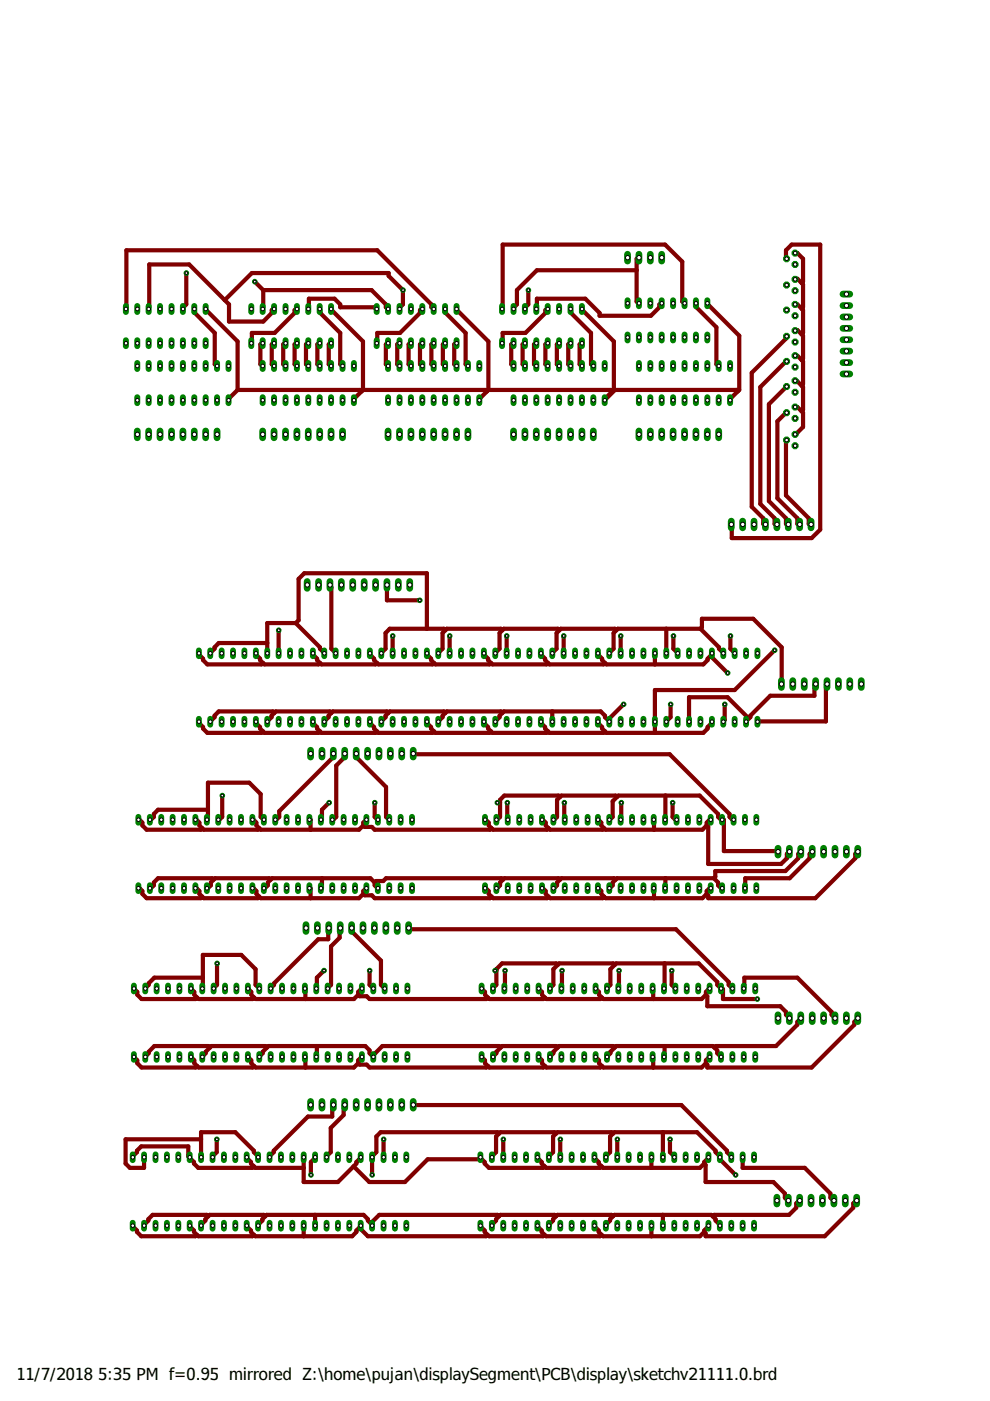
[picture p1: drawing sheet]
<svg xmlns="http://www.w3.org/2000/svg" width="210mm" height="297mm" viewBox="0 0 210 297" stroke-linecap="round" stroke-linejoin="round" font-family="sans-serif">
<defs><g id="words">
<g font-size="3.5">
<text x="3.5" y="292.5">11/7/2018</text>
<text x="20.8" y="292.5">5:35 PM f=0.95 mirrored Z:\home\pujan\displaySegment\PCB\display\sketchv21111.0.brd</text>
</g>
</g></defs>
<g fill="none" stroke="#800000" stroke-width=".89">
<path d="M39.5 57.9v6.6l-.6 .7-.1 .3M54 59.7l1.8 1.8M135 57.3h-21.2l-4.2 4.2v3l-.6 .7-.1 .3M135.5 54.6l-.5 .3v9l.5 .4M166.8 54.9h-.2v-1.8l1.3-1.2h6v60.4l-1.8 1.8h-16.9l-.2-2.9M168.6 53.7h.5l1.2 1.2v4.8l-.3 .3M168.6 59.2l.5-.1 1.2 1.2v4.9l-.3 .2M26.7 65.5l.1-12.4h53.2l11.5 11.4v.7l.4 .3M41.2 65.5l.1 .9 4.2 4.2v6.6l.5 .4M43.6 65.5l6.8 6.9v10.3M47.6 63.6l1 .9v3.7h7.2l1.8-1.8v-.7l.5-.2M47.6 63.6l-7.5-7.5h-8.5v9.1l-.1 .3"/>
<path d="M47.6 63.6l5.8-5.7h29v.6l3 3v3l-.6 .7-.1 .3M55.7 72.8l-.5 .2v4.2l.5 .4M55.8 61.5h23l3 3v.7l.5 .3M55.8 61.5v3.7l-.1 .3M58.1 72.8l-.5 .2v4.2l.5 .4M60.5 72.8l-.5 .2v4.2l.5 .4M62.9 65.5l-.4 .2v.7l-4.3 4.2h-4.8l-.1 2.2M62.9 72.8l-.4 .2v4.2l.4 .4M65.4 65.5l.1-2.2h5.4l1.2 1.2v.7h7.3l.5 .3M65.4 72.8l-.5 .2v4.2l.5 .4M67.8 65.5l.1 .9 4.2 4.2v6.6l.5 .4M67.8 72.8l-.5 .2v4.2l.5 .4"/>
<path d="M70.2 65.5l6.8 6.9v10.3M70.2 72.8l-.5 .2v4.2l.5 .4M82.3 72.8l-.5 .2v4.2l.5 .4M84.7 72.8l-.5 .2v4.2l.5 .4M87.1 72.8l-.5 .2v4.2l.5 .4M89.5 65.5l-.5 .2v.7l-4.2 4.2h-4.8l-.1 2.2M89.5 72.8l-.5 .2v4.2l.5 .4M91.9 72.8l-.4 .2v4.2l.4 .4M94.4 65.5l.1 .9 4.2 4.2v6.6l.5 .4M94.4 72.8l-.5 .2v4.2l.5 .4M96.8 65.5l6.7 6.9v10.3M96.8 72.8l-.5 .2v4.2l.5 .4"/>
<path d="M108.9 72.8l-.5 .2v4.2l.5 .4M111.3 72.8l-.5 .2v4.2l.5 .4M112 61.5v3l-.6 .7-.1 .3M113.7 72.8l-.5 .2v4.2l.5 .4M116.1 65.5l-.5 .2v.7l-4.2 4.2h-4.8l-.2 2.2M116.1 72.8l-.5 .2v4.2l.5 .4M118.5 72.8l-.4 .2v4.2l.4 .4M121 65.5l.1 .9 4.2 4.2v6.6l.5 .4M121 72.8l-.5 .2v4.2l.5 .4M123.4 65.5l6.8 6.9v10.3M123.4 72.8l-.5 .2v4.2l.5 .4M140.3 64.3l-.5 .2v.7l-1.8 1.8h-10.9v-.6l-3-3.1h-10.3l-.1 2.2"/>
<path d="M145.1 64.3l-.4-.4v-8.4l-3.7-3.6h-34.4v13.3l-.2 .3M147.6 64.3l.1 .9 4.2 4.2v7.8l.5 .4M150 64.3l6.7 6.9v11.5l-.3 .3M166.8 76.6l-5.6 5.5v24.7l3 3.1v1.2l.5 .1M166.8 71.3l-.2 .5-7.2 7.2v28.4l2.4 2.5v1.2l.5 .1M168.6 64.5h.5l1.2 1.2v4.9l-.3 .3M168.6 70.1l.5-.1 1.2 1.2v4.8l-.3 .3M168.6 75.4h.5l1.2 1.2v4.9l-.3 .3M50.4 82.7l-1.8 1.8-.1 .4M50.4 82.7h26l.3 .3M76.7 83l-1.6 1.5-.1 .4M77 82.7l-.3 .3"/>
<path d="M77 82.7h26l.3 .3M103.5 82.7l-1.8 1.8-.1 .4M103.5 82.7h26l.3 .3M130.2 82.7l-.4 .3M130.2 82.7h26.3M130.4 82.7l-2.2 2.2 .1-.4 1.5-1.5M156.1 82.7l.3 .3M156.4 83l-1.5 1.5-.1 .4M166.8 93.3l-.2 .3v11.4l4.9 4.9v1.2l.5 .1M166.8 82l-3.8 3.7v20.5l3.6 3.7v1.2l.5 .1M166.8 87.5l-2 1.8v16.3l4.3 4.3v1.2l.4 .1M168.6 86.3h.5l1.2 1.2v3l-1.7 1.6"/>
<path d="M168.6 80.7l.5 .2 1.2 1.2v4.8l-.3 .3M42.2 138.5v.2l.9 1v.3l.9 .9h11.5l.3-.3M54.3 138.5v.2l.8 1v.3l.9 .9h11.5l.3-.3M56.7 136.3h-10.3l-.9 .9v.3l-.9 1M59.1 133.6v4.9M62.7 132.1l5.1 5.1v.3l.9 1M62.7 132.1h-6v6.4M62.7 132.1l.6-.6v-8.8l1.2-1.2h26v11.8M66.3 138.5v.2l.9 1v.3l.9 .9h11.5l.3-.3M70 124v.2l.3 .3v13l.9 1M78.4 138.5v.2l.9 1v.3l.9 .9h11.5l.3-.3M82 124v3.3h7"/>
<path d="M83.2 134.8v3.7M90.5 138.5v.2l.9 1v.3l.9 .9h11.5l.3-.3M94.4 133.6l-.3-.3h-11.5l-.9 .9v3.3l-.9 1M94.4 133.6l.3-.3h11.5l.3 .3M94.4 133.6l-.6 .6v3.3l-.9 1M95.3 134.8v3.7M102.6 138.5v.2l.9 1v.3l.9 .9h11.5l.3-.3M106.5 133.6l.3-.3h11.5l.3 .3M106.5 133.6l-.6 .6v3.3l-.9 1M107.4 134.8v3.7M114.7 138.5v.2l.9 1v.3l.9 .9h11.5l.3-.3M118.6 133.6l.3-.3h11.5l.3 .3"/>
<path d="M118.6 133.6l-.6 .6v3.3l-.9 1M119.5 134.8v3.7M126.8 138.5v.2l.9 1v.3l.9 .9h20.5l1.8-2.2M130.7 133.6l-.6 .6v3.3l-.9 1M131.6 134.8v3.7M138.9 138.5v2.4M141.3 133.3v5.2M142.8 134.8v2.7l.9 1M148.5 133.3l3.9 3.9v.3l1 1M148.5 133.3h-17.5l-.3 .3M148.5 133.3l.3-.3v-1.8h10.9l6 6v7.8M150.9 138.5v.9l3.4 3.3"/>
<path d="M154.9 134.8v2.7l.9 1M164.2 137.9l-8.4 8.4h-16.9v9.1M42.2 153v.3l.9 .9v.3l.9 .9h11.5l.3-.3M54.3 153v.3l.8 .9v.3l.7 .6M55.8 155.1l.2 .3h11.5l.3-.3M58.2 151.2l-.6 .5v.4l-.9 .9M58.2 151.2l-.3-.4h-11.5l-.9 .9v.4l-.9 .9M58.2 151.2l.3-.4h11.5l.3 .4M66.3 153v.3l.9 .9v.3l.6 .6M67.8 155.1l.3 .3h11.5l.3-.3M70.3 151.2l-.6 .5v.4l-1 .9M70.3 151.2l.2-.4h11.5l.3 .4"/>
<path d="M70.7 159.8v.7l-11.5 11.5v1.2l-.6 .6h-.2M73.1 159.8v.7l-1.8 1.8v10.9l-.6 .6h-.3M75.5 159.8v.7l6.4 6.4v6.3l.6 .6M78.4 153v.3l.9 .9v.3l.6 .6M79.9 155.1l.3 .3h11.5l.3-.3M82.3 151.2l-.6 .5v.4l-.9 .9M82.3 151.2l.3-.4h11.5l.3 .4M87.6 159.8v.1h54.4l12.7 12.7v.6l.6 .6h.2M90.5 153v.3l.9 .9v.3l.6 .6M92 155.1l.3 .3h11.5l.3-.3M94.4 151.2l-.6 .5v.4l-.9 .9M94.4 151.2l.3-.4h11.5l.3 .4"/>
<path d="M102.6 153v.3l.9 .9v.3l.6 .6M104.1 155.1l.3 .3h11.5l.3-.3M106.5 151.2l-.6 .5v.4l-.9 .9M106.5 151.2l.3-.4h20.6l.9 .9v.4l.9 .9M114.7 153v.3l.9 .9v.3l.6 .6M116.2 155.1l.3 .3h11.5l.3-.3M117.1 150.8v2.2M126.8 153v.3l.9 .9v.3l.6 .6M132.2 149.3l-3 3.1v.6M142.2 149.3v2.8l-.9 .9M150.9 153v.3l-.9 .9v.3l-.9 .9h-20.5l-.3-.3M153.6 149.3v3.4l-.2 .3"/>
<path d="M172.9 145l-.2 .1v2.4h-9.4l-4.2 4.2v.4l-.9 .9 .3-.9-4.2-4.3h-8.2v5.2M175.3 145l-.2 .1v7.9h-14.5M29.3 173.8h.3l.6 .6v.6l.9 .9h11.5l.3-.3M41.4 173.8h.3l.6 .6v.6l.9 .9h11.5l.3-.3M43.9 173.8h.2v-7.9h8.8l2.4 2.5v4.8l.6 .6M44.1 171.7h-10.6l-.9 .9v.6l-.6 .6h-.2M47.1 168.7v4.5l-.6 .6h-.2M53.5 173.8h.3l.6 .6v.6l.9 .9h20.8l.9-.9M65.6 173.8h.2v2.1M69.8 170.2l-1.5 1.5v2.1h-.3M77 175l.3 .3h1.5l.6 .6h24.5l.3-.3M77.7 173.8l-.7 .6v.6"/>
<path d="M79.4 170.2v3l.7 .6M102.8 173.8h.2l.6 .6v.6l.9 .9h11.5l.3-.3M105.4 170.2h.6M107.5 170.2l.2 3.6M114.9 173.8h.2l.6 .6v.6l.9 .9h11.2l.3-.3M118.7 169l-.3-.3h-11.5l-.9 .9v3.6l-.6 .6h-.2M119.6 170.2l.1 3.6M126.8 173.8l.7 .6v.6l.6 .6M129.2 173.8l.7-.6v-3.3l1.2-1.2h17.2l4 3.9v.6l.6 .6h.6v6.6h11.2l.3 .2M130.8 169l-.3-.3h-11.5l-.9 .9v3.6l-.6 .6h-.2M131.7 170.2v3.6h-.1M138.6 173.8l.1 2.1"/>
<path d="M141.1 168.7l-.1 5.1M142.6 170.2v3l.6 .6h.2M149.8 175l-.9 .9h-20.5l-.3-.3M149.8 175l.4 .3v7.9h15.4l1.2-1.2v-.9l.6-.5M150.7 173.8h-.2l-.7 .6v.6M29.3 188.3h.3l.6 .6v.6l.9 .9h11.5l.3-.3M41.4 188.3h.3l.6 .6v.6l.6 .6M42.9 190.1l.3 .3h11.5l.3-.3M45.3 186.5l-.3-.3h-11.5l-.9 .9v.6l-.6 .6h-.2M45.3 186.5l.3-.3h11.5l.3 .3M45.3 186.5l-.6 .6v.6l-.6 .6h-.2M53.5 188.3h.3l.6 .6v.6l.6 .6"/>
<path d="M57.4 186.5l.3-.3h20.8l.9 .9M57.4 186.5l-.6 .6v.6l-.6 .6h-.3M65.6 188.3h.2v2.1M68.3 186.2v2.1h-.3M69.7 196.8l-.1 2.3h-2.1l-9.4 9.4v.3l-.7 .8M72.1 196.8l-.1 .2v1.8l-1.8 1.8v8.2l-.7 .8M74.5 196.8l.2 .2v.6l6.1 6.1v5.1l.8 .8M77 189.5l-.9 .9h-20.8l-.3-.3M77 189.5l.3 .3h1.5l.6 .6h24.5l.3-.3M77.7 188.3l-.7 .6v.6M79.4 187.1v.6l.7 .6M86.6 196.8l.2 .2h56.5l11.2 11.2v.6l.8 .8"/>
<path d="M102.8 188.3h.2l.6 .6v.6l.6 .6M104.2 190.1l.3 .3h11.5l.3-.3M106.6 186.5l-.3-.3h-24.4l-.6 .6h-1.6l-.3 .3M114.9 188.3h.2l.6 .6v.6l.6 .6M116.3 190.1l.3 .3h11.2l.3-.3M118.7 186.5l-.3-.3h-11.5l-.9 .9v.6l-.6 .6h-.2M126.8 188.3l.7 .6v.6l.9 .9h20.5l.9-.9M130.5 186.5l-.3-.3h-11.2l-.9 .9v.6l-.6 .6h-.2M138.6 188.3l.1 2.1M141.1 186.2l-.1 2.1M150.7 188.3h-.2l-.7 .6v.6M151.4 186.2l.9 .9v.6l.6 .6h.2"/>
<path d="M151.4 186.2h-20.6l-.9 .9v.6l-.7 .6M169.8 180.6l-.6 .5v.9l-2.7 2.7h-14.8v1.2l-.3 .3M172.2 180.6l-.5 .5v.9l-4.3 4.2h-9.4l-.1 2.1M181.9 180.6l-.6 .5v.9l-8.4 8.4h-22.7v-.6l-.4-.3M28.4 209.6l.7 .7v.6l.9 .9h11.5l.3-.3M40.5 209.6l.7 .7v.6l.6 .6M41.8 211.5l.3 .3h11.5l.3-.3M42.9 209.6l.1-.2v-6.9h8.2l3 3v3.3l.8 .8M43 207.3h-10.3l-1.2 1.2v.3l-.7 .8M46 204.3v4.5l-.7 .8M52.6 209.6l.7 .7v.6l.6 .6M64.6 209.6l.1 2.2"/>
<path d="M68.7 205.8l-1.5 1.5v2.1l-.1 .2M75.9 210.9l-.9 .9h-20.8l-.3-.3M75.9 210.9l.3 .3h1.5l.7 .6h24.7l.3-.3M76.7 209.6l-.8 .7v.6M78.4 205.8v3l.7 .8M102.1 209.6l.7 .7v.6l.9 .9h11.5l.3-.3M104.9 205.8h.3M107.1 205.8v3.6l-.2 .2M114.2 209.6l.7 .7v.6l.9 .9h11.5l.3-.3M118.2 204.6l-.3-.3h-11.5l-1.2 1.2v3.3l-.7 .8M118.2 204.6l.3-.3h11.5l.3 .3M118.2 204.6l-.9 .9v3.3l-.7 .8"/>
<path d="M119.1 205.8v3.6l-.1 .2M126.3 209.6l.7 .7v.6l.9 .9h20.9l.9-.9M130.3 204.6l.3-.3h17.5l4 3.9v.6l.8 .8 .4 .1v2.1h7.2M130.3 204.6l-.9 .9v3.3l-.7 .8M131.2 205.8v3.6l-.1 .2M138.4 209.6l.1 .1v2.1M140.9 204.3v5.1l-.1 .2M142.4 205.8v3l.8 .8M149.7 210.9l.3 .3v2.1h15.4l1.2 1.2v.6l.8 .8M150.5 209.6l-.8 .7v.6M157.7 209.6l.1-.2v-2.1h11.3l7.2 7.2v.6l.7 .8M169.8 215.9l-.7 .8v.6l-4.6 4.5h-12.7l-.3 .3"/>
<path d="M181.9 215.9l-.8 .8v.6l-9 9h-22.1v-.6l-.3-.3M28.4 224.1l.7 .7v.6l.9 .9h11.5l.3-.3M40.5 224.1l.7 .7v.6l.9 .9h11.5l.3-.3M44.5 222.1l-.3-.3h-11.5l-1.2 1.2v.3l-.7 .8M44.5 222.1l-.9 .9v.3l-.7 .8M44.5 222.1l.3-.3h11.5l.3 .3M52.6 224.1l.7 .7v.6l.9 .9h20.8l.9-.9M56.6 222.1l.3-.3h20.5l1 .9v.6l.7 .8 .2-.5 1.8-1.8h24.8l.3 .3M56.6 222.1l-.9 .9v.3l-.7 .8M64.6 224.1l.1 2.2M67.2 221.8v2.1l-.1 .2M70.7 234.3h-.3v2.4h-5.1l-7.3 7.3v.3l-.9 .9v.2"/>
<path d="M73.1 234.3h-.2v2.1l-2.8 2.7v5.2l-.9 .9v.2M75.9 225.4l.3 .3h1.5l.7 .6h24.7l.3-.3M76.7 224.1l-.8 .7v.6M87.6 234.3h56.9l9.6 9.7v.3l.9 .9v.2M102.1 224.1l.7 .7v.6l.6 .6M103.4 226l.3 .3h11.5l.3-.3M106.2 222.1l-1 .9v.3l-.7 .8M106.2 222.1l.2-.3h11.5l.3 .3M114.2 224.1l.7 .7v.6l.6 .6M115.5 226l.3 .3h11.5l.3-.3M118.2 222.1l-.9 .9v.3l-.7 .8M118.2 222.1l.3-.3h11.5l.3 .3"/>
<path d="M126.3 224.1l.7 .7v.6l.6 .6M130.3 222.1l-.9 .9v.3l-.7 .8M130.3 222.1l.3-.3h20.6l.3 .3M138.4 224.1l.1 .1v2.1M140.9 221.8v2.1l-.1 .2M149.7 225.4l-.9 .9h-20.9l-.3-.3M150.5 224.1l-.8 .7v.6M151.5 222.1l.6 .6v.6l.8 .8M28.1 245.4v-.2l.9-.9v-.3l1-.9h9.9v2.1l1.2 1.2v.3l.9 .9h11.5l.3-.3M28.1 259.9l.9 1v.3l1 .9h11.4l.3-.3M40.2 259.9l.9 1v.3l.9 .9h11.5l.3-.3M42.6 245.4v-5.3h7.3l3.9 3.9v.3l.9 .9v.2"/>
<path d="M42.6 241.6h-16v5.1l.9 .9h3v-2.2M44.2 257.9l-.3-.3h-11.5l-.9 .9v.3l-1 .9v.2M46 241.6v2.7l-.9 .9v.2M52.3 259.9l.9 1v.3l.9 .9h20.6l1.8-2.1M52.3 245.4l.9 1v.3l.6 .6M53.8 247.3l.3 .3h10.3M56.2 257.9l-.3-.3h-11.5l-.9 .9v.3l-.9 .9v.2M64.4 245.4v5.2h7.2l4-3.9v-.3l.9-1M64.4 259.9v2.2M66.8 245.4l-.9 1v2.7M66.8 257.6v2.3M75 247.3l3.3 3.3h7.6l4.8-4.8h10.9l.3-.4 .9 1v.3l.9 .9h11.4l.4-.3"/>
<path d="M76.5 259.9v.7l1.5 1.5h25.1l.3-.3M78.9 259.7l-1.8-2.1h-20.6l-.9 .9v.3l-.9 .9v.2M81.3 241.6v3.8M101.9 259.9l.9 1v.3l.9 .9h11.4l.4-.3M105.8 240.3l-.3-.2h-24.8l-.9 .9v3.3l-.9 .9v3.9M105.8 257.9l-.3-.3h-25.1l-1.5 1.5v.8M106.7 241.6v3.8M113.9 245.4l1 1v.3l.6 .6M113.9 259.9l1 1v.3l.9 .9h11.4l.4-.3M115.5 247.3l.3 .3h11.4l.4-.3M117.9 240.3l-.3-.2h-11.5l-.9 .9v3.3l-.9 .9v.2M117.9 257.9l-.3-.3h-11.5l-.9 .9v.3l-.9 .9v.2"/>
<path d="M118.8 241.6v3.8M126 245.4l.9 1v.3l.7 .6M126 259.9l.9 1v.3l.9 .9h20.6l.9-.9M128.5 245.4v-.2l.8-.9v-3.3l1-.9h17.5l3.9 3.9v.3l.9 .9v.6l3.4 3.3M128.5 259.9v-.2l.8-.9v-.3l1-.9h20.5l.9 .9v.3l.9 .9v.2M130 240.3l-.3-.2h-11.5l-.9 .9v3.3l-.9 .9v.2M130 257.9l-.3-.3h-11.5l-.9 .9v.3l-.9 .9v.2M130.9 241.6v3.8M138.1 245.4v2.2M138.1 259.9v2.2M140.5 240.1v5.3M140.5 257.6v2.3"/>
<path d="M142 241.6v2.7l1 .9v.2M149.3 246.7l.3 .3v3.6h14.4l2.4 2.4v.9l.7 .7M149.3 246.7l-.9 .9h-20.6l-.2-.3M150.2 245.4l-.9 1v.3M150.2 259.9l-.9 1v.3M157.5 245.4v2.2h13.1l5.5 5.4v.9l.7 .7M169.5 254.6l-.7 .5v1l-1.5 1.5h-15.9l-.3 .3M181.6 254.6l-.7 .5v1l-6 6h-25.3v-.6l-.3-.3"/>
</g>
<path d="M43.6 72.1v1.3" fill="none" stroke="#008000" stroke-width="1.3"/>
<circle cx="43.6" cy="72.8" r=".38" fill="#fff" stroke="#000" stroke-width=".21"/>
<path d="M41.2 72.1v1.3" fill="none" stroke="#008000" stroke-width="1.3"/>
<circle cx="41.2" cy="72.8" r=".38" fill="#fff" stroke="#000" stroke-width=".21"/>
<path d="M29.1 72.1v1.3" fill="none" stroke="#008000" stroke-width="1.3"/>
<circle cx="29.1" cy="72.8" r=".38" fill="#fff" stroke="#000" stroke-width=".21"/>
<path d="M26.7 72.1v1.3" fill="none" stroke="#008000" stroke-width="1.3"/>
<circle cx="26.7" cy="72.8" r=".38" fill="#fff" stroke="#000" stroke-width=".21"/>
<path d="M38.8 72.1v1.3" fill="none" stroke="#008000" stroke-width="1.3"/>
<circle cx="38.8" cy="72.8" r=".38" fill="#fff" stroke="#000" stroke-width=".21"/>
<path d="M36.4 72.1v1.3" fill="none" stroke="#008000" stroke-width="1.3"/>
<circle cx="36.4" cy="72.8" r=".38" fill="#fff" stroke="#000" stroke-width=".21"/>
<path d="M31.5 72.1v1.3" fill="none" stroke="#008000" stroke-width="1.3"/>
<circle cx="31.5" cy="72.8" r=".38" fill="#fff" stroke="#000" stroke-width=".21"/>
<path d="M33.9 72.1v1.3" fill="none" stroke="#008000" stroke-width="1.3"/>
<circle cx="34" cy="72.8" r=".38" fill="#fff" stroke="#000" stroke-width=".21"/>
<path d="M26.7 64.9v1.2" fill="none" stroke="#008000" stroke-width="1.3"/>
<circle cx="26.7" cy="65.5" r=".38" fill="#fff" stroke="#000" stroke-width=".21"/>
<path d="M29.1 64.9v1.2" fill="none" stroke="#008000" stroke-width="1.3"/>
<circle cx="29.1" cy="65.5" r=".38" fill="#fff" stroke="#000" stroke-width=".21"/>
<path d="M31.5 64.9v1.2" fill="none" stroke="#008000" stroke-width="1.3"/>
<circle cx="31.5" cy="65.5" r=".38" fill="#fff" stroke="#000" stroke-width=".21"/>
<path d="M33.9 64.9v1.2" fill="none" stroke="#008000" stroke-width="1.3"/>
<circle cx="34" cy="65.5" r=".38" fill="#fff" stroke="#000" stroke-width=".21"/>
<path d="M36.4 64.9v1.2" fill="none" stroke="#008000" stroke-width="1.3"/>
<circle cx="36.4" cy="65.5" r=".38" fill="#fff" stroke="#000" stroke-width=".21"/>
<path d="M38.8 64.9v1.2" fill="none" stroke="#008000" stroke-width="1.3"/>
<circle cx="38.8" cy="65.5" r=".38" fill="#fff" stroke="#000" stroke-width=".21"/>
<path d="M41.2 64.9v1.2" fill="none" stroke="#008000" stroke-width="1.3"/>
<circle cx="41.2" cy="65.5" r=".38" fill="#fff" stroke="#000" stroke-width=".21"/>
<path d="M43.6 64.9v1.2" fill="none" stroke="#008000" stroke-width="1.3"/>
<circle cx="43.6" cy="65.5" r=".38" fill="#fff" stroke="#000" stroke-width=".21"/>
<path d="M135.5 77v1.2" fill="none" stroke="#008000" stroke-width="1.3"/>
<circle cx="135.5" cy="77.6" r=".38" fill="#fff" stroke="#000" stroke-width=".21"/>
<path d="M137.9 77v1.2" fill="none" stroke="#008000" stroke-width="1.3"/>
<circle cx="137.9" cy="77.6" r=".38" fill="#fff" stroke="#000" stroke-width=".21"/>
<path d="M150 77v1.2" fill="none" stroke="#008000" stroke-width="1.3"/>
<circle cx="150" cy="77.6" r=".38" fill="#fff" stroke="#000" stroke-width=".21"/>
<path d="M152.4 77v1.2" fill="none" stroke="#008000" stroke-width="1.3"/>
<circle cx="152.4" cy="77.6" r=".38" fill="#fff" stroke="#000" stroke-width=".21"/>
<path d="M140.3 77v1.2" fill="none" stroke="#008000" stroke-width="1.3"/>
<circle cx="140.3" cy="77.6" r=".38" fill="#fff" stroke="#000" stroke-width=".21"/>
<path d="M142.7 77v1.2" fill="none" stroke="#008000" stroke-width="1.3"/>
<circle cx="142.7" cy="77.6" r=".38" fill="#fff" stroke="#000" stroke-width=".21"/>
<path d="M147.6 77v1.2" fill="none" stroke="#008000" stroke-width="1.3"/>
<circle cx="147.6" cy="77.6" r=".38" fill="#fff" stroke="#000" stroke-width=".21"/>
<path d="M145.1 77v1.2" fill="none" stroke="#008000" stroke-width="1.3"/>
<circle cx="145.2" cy="77.6" r=".38" fill="#fff" stroke="#000" stroke-width=".21"/>
<path d="M154.8 77v1.2" fill="none" stroke="#008000" stroke-width="1.3"/>
<circle cx="154.8" cy="77.6" r=".38" fill="#fff" stroke="#000" stroke-width=".21"/>
<path d="M154.8 84.2v1.3" fill="none" stroke="#008000" stroke-width="1.3"/>
<circle cx="154.8" cy="84.9" r=".38" fill="#fff" stroke="#000" stroke-width=".21"/>
<path d="M152.4 84.2v1.3" fill="none" stroke="#008000" stroke-width="1.3"/>
<circle cx="152.4" cy="84.9" r=".38" fill="#fff" stroke="#000" stroke-width=".21"/>
<path d="M150 84.2v1.3" fill="none" stroke="#008000" stroke-width="1.3"/>
<circle cx="150" cy="84.9" r=".38" fill="#fff" stroke="#000" stroke-width=".21"/>
<path d="M147.6 84.2v1.3" fill="none" stroke="#008000" stroke-width="1.3"/>
<circle cx="147.6" cy="84.9" r=".38" fill="#fff" stroke="#000" stroke-width=".21"/>
<path d="M145.1 84.2v1.3" fill="none" stroke="#008000" stroke-width="1.3"/>
<circle cx="145.2" cy="84.9" r=".38" fill="#fff" stroke="#000" stroke-width=".21"/>
<path d="M142.7 84.2v1.3" fill="none" stroke="#008000" stroke-width="1.3"/>
<circle cx="142.7" cy="84.9" r=".38" fill="#fff" stroke="#000" stroke-width=".21"/>
<path d="M140.3 84.2v1.3" fill="none" stroke="#008000" stroke-width="1.3"/>
<circle cx="140.3" cy="84.9" r=".38" fill="#fff" stroke="#000" stroke-width=".21"/>
<path d="M137.9 84.2v1.3" fill="none" stroke="#008000" stroke-width="1.3"/>
<circle cx="137.9" cy="84.9" r=".38" fill="#fff" stroke="#000" stroke-width=".21"/>
<path d="M135.5 84.2v1.3" fill="none" stroke="#008000" stroke-width="1.3"/>
<circle cx="135.5" cy="84.9" r=".38" fill="#fff" stroke="#000" stroke-width=".21"/>
<path d="M96.8 72.1v1.3" fill="none" stroke="#008000" stroke-width="1.3"/>
<circle cx="96.8" cy="72.8" r=".38" fill="#fff" stroke="#000" stroke-width=".21"/>
<path d="M94.4 72.1v1.3" fill="none" stroke="#008000" stroke-width="1.3"/>
<circle cx="94.4" cy="72.8" r=".38" fill="#fff" stroke="#000" stroke-width=".21"/>
<path d="M82.3 72.1v1.3" fill="none" stroke="#008000" stroke-width="1.3"/>
<circle cx="82.3" cy="72.8" r=".38" fill="#fff" stroke="#000" stroke-width=".21"/>
<path d="M79.9 72.1v1.3" fill="none" stroke="#008000" stroke-width="1.3"/>
<circle cx="79.9" cy="72.8" r=".38" fill="#fff" stroke="#000" stroke-width=".21"/>
<path d="M91.9 72.1v1.3" fill="none" stroke="#008000" stroke-width="1.3"/>
<circle cx="92" cy="72.8" r=".38" fill="#fff" stroke="#000" stroke-width=".21"/>
<path d="M89.5 72.1v1.3" fill="none" stroke="#008000" stroke-width="1.3"/>
<circle cx="89.6" cy="72.8" r=".38" fill="#fff" stroke="#000" stroke-width=".21"/>
<path d="M84.7 72.1v1.3" fill="none" stroke="#008000" stroke-width="1.3"/>
<circle cx="84.7" cy="72.8" r=".38" fill="#fff" stroke="#000" stroke-width=".21"/>
<path d="M87.1 72.1v1.3" fill="none" stroke="#008000" stroke-width="1.3"/>
<circle cx="87.1" cy="72.8" r=".38" fill="#fff" stroke="#000" stroke-width=".21"/>
<path d="M79.9 64.9v1.2" fill="none" stroke="#008000" stroke-width="1.3"/>
<circle cx="79.9" cy="65.5" r=".38" fill="#fff" stroke="#000" stroke-width=".21"/>
<path d="M82.3 64.9v1.2" fill="none" stroke="#008000" stroke-width="1.3"/>
<circle cx="82.3" cy="65.5" r=".38" fill="#fff" stroke="#000" stroke-width=".21"/>
<path d="M84.7 64.9v1.2" fill="none" stroke="#008000" stroke-width="1.3"/>
<circle cx="84.7" cy="65.5" r=".38" fill="#fff" stroke="#000" stroke-width=".21"/>
<path d="M87.1 64.9v1.2" fill="none" stroke="#008000" stroke-width="1.3"/>
<circle cx="87.1" cy="65.5" r=".38" fill="#fff" stroke="#000" stroke-width=".21"/>
<path d="M89.5 64.9v1.2" fill="none" stroke="#008000" stroke-width="1.3"/>
<circle cx="89.6" cy="65.5" r=".38" fill="#fff" stroke="#000" stroke-width=".21"/>
<path d="M91.9 64.9v1.2" fill="none" stroke="#008000" stroke-width="1.3"/>
<circle cx="92" cy="65.5" r=".38" fill="#fff" stroke="#000" stroke-width=".21"/>
<path d="M94.4 64.9v1.2" fill="none" stroke="#008000" stroke-width="1.3"/>
<circle cx="94.4" cy="65.5" r=".38" fill="#fff" stroke="#000" stroke-width=".21"/>
<path d="M96.8 64.9v1.2" fill="none" stroke="#008000" stroke-width="1.3"/>
<circle cx="96.8" cy="65.5" r=".38" fill="#fff" stroke="#000" stroke-width=".21"/>
<path d="M70.2 72.1v1.3" fill="none" stroke="#008000" stroke-width="1.3"/>
<circle cx="70.2" cy="72.8" r=".38" fill="#fff" stroke="#000" stroke-width=".21"/>
<path d="M67.8 72.1v1.3" fill="none" stroke="#008000" stroke-width="1.3"/>
<circle cx="67.8" cy="72.8" r=".38" fill="#fff" stroke="#000" stroke-width=".21"/>
<path d="M55.7 72.1v1.3" fill="none" stroke="#008000" stroke-width="1.3"/>
<circle cx="55.7" cy="72.8" r=".38" fill="#fff" stroke="#000" stroke-width=".21"/>
<path d="M53.3 72.1v1.3" fill="none" stroke="#008000" stroke-width="1.3"/>
<circle cx="53.3" cy="72.8" r=".38" fill="#fff" stroke="#000" stroke-width=".21"/>
<path d="M65.4 72.1v1.3" fill="none" stroke="#008000" stroke-width="1.3"/>
<circle cx="65.4" cy="72.8" r=".38" fill="#fff" stroke="#000" stroke-width=".21"/>
<path d="M62.9 72.1v1.3" fill="none" stroke="#008000" stroke-width="1.3"/>
<circle cx="63" cy="72.8" r=".38" fill="#fff" stroke="#000" stroke-width=".21"/>
<path d="M58.1 72.1v1.3" fill="none" stroke="#008000" stroke-width="1.3"/>
<circle cx="58.1" cy="72.8" r=".38" fill="#fff" stroke="#000" stroke-width=".21"/>
<path d="M60.5 72.1v1.3" fill="none" stroke="#008000" stroke-width="1.3"/>
<circle cx="60.6" cy="72.8" r=".38" fill="#fff" stroke="#000" stroke-width=".21"/>
<path d="M53.3 64.9v1.2" fill="none" stroke="#008000" stroke-width="1.3"/>
<circle cx="53.3" cy="65.5" r=".38" fill="#fff" stroke="#000" stroke-width=".21"/>
<path d="M55.7 64.9v1.2" fill="none" stroke="#008000" stroke-width="1.3"/>
<circle cx="55.7" cy="65.5" r=".38" fill="#fff" stroke="#000" stroke-width=".21"/>
<path d="M58.1 64.9v1.2" fill="none" stroke="#008000" stroke-width="1.3"/>
<circle cx="58.1" cy="65.5" r=".38" fill="#fff" stroke="#000" stroke-width=".21"/>
<path d="M60.5 64.9v1.2" fill="none" stroke="#008000" stroke-width="1.3"/>
<circle cx="60.6" cy="65.5" r=".38" fill="#fff" stroke="#000" stroke-width=".21"/>
<path d="M62.9 64.9v1.2" fill="none" stroke="#008000" stroke-width="1.3"/>
<circle cx="63" cy="65.5" r=".38" fill="#fff" stroke="#000" stroke-width=".21"/>
<path d="M65.4 64.9v1.2" fill="none" stroke="#008000" stroke-width="1.3"/>
<circle cx="65.4" cy="65.5" r=".38" fill="#fff" stroke="#000" stroke-width=".21"/>
<path d="M67.8 64.9v1.2" fill="none" stroke="#008000" stroke-width="1.3"/>
<circle cx="67.8" cy="65.5" r=".38" fill="#fff" stroke="#000" stroke-width=".21"/>
<path d="M70.2 64.9v1.2" fill="none" stroke="#008000" stroke-width="1.3"/>
<circle cx="70.2" cy="65.5" r=".38" fill="#fff" stroke="#000" stroke-width=".21"/>
<path d="M123.4 72.1v1.3" fill="none" stroke="#008000" stroke-width="1.3"/>
<circle cx="123.4" cy="72.8" r=".38" fill="#fff" stroke="#000" stroke-width=".21"/>
<path d="M121 72.1v1.3" fill="none" stroke="#008000" stroke-width="1.3"/>
<circle cx="121" cy="72.8" r=".38" fill="#fff" stroke="#000" stroke-width=".21"/>
<path d="M108.9 72.1v1.3" fill="none" stroke="#008000" stroke-width="1.3"/>
<circle cx="108.9" cy="72.8" r=".38" fill="#fff" stroke="#000" stroke-width=".21"/>
<path d="M106.4 72.1v1.3" fill="none" stroke="#008000" stroke-width="1.3"/>
<circle cx="106.5" cy="72.8" r=".38" fill="#fff" stroke="#000" stroke-width=".21"/>
<path d="M118.5 72.1v1.3" fill="none" stroke="#008000" stroke-width="1.3"/>
<circle cx="118.6" cy="72.8" r=".38" fill="#fff" stroke="#000" stroke-width=".21"/>
<path d="M116.1 72.1v1.3" fill="none" stroke="#008000" stroke-width="1.3"/>
<circle cx="116.1" cy="72.8" r=".38" fill="#fff" stroke="#000" stroke-width=".21"/>
<path d="M111.3 72.1v1.3" fill="none" stroke="#008000" stroke-width="1.3"/>
<circle cx="111.3" cy="72.8" r=".38" fill="#fff" stroke="#000" stroke-width=".21"/>
<path d="M113.7 72.1v1.3" fill="none" stroke="#008000" stroke-width="1.3"/>
<circle cx="113.7" cy="72.8" r=".38" fill="#fff" stroke="#000" stroke-width=".21"/>
<path d="M106.4 64.9v1.2" fill="none" stroke="#008000" stroke-width="1.3"/>
<circle cx="106.5" cy="65.5" r=".38" fill="#fff" stroke="#000" stroke-width=".21"/>
<path d="M108.9 64.9v1.2" fill="none" stroke="#008000" stroke-width="1.3"/>
<circle cx="108.9" cy="65.5" r=".38" fill="#fff" stroke="#000" stroke-width=".21"/>
<path d="M111.3 64.9v1.2" fill="none" stroke="#008000" stroke-width="1.3"/>
<circle cx="111.3" cy="65.5" r=".38" fill="#fff" stroke="#000" stroke-width=".21"/>
<path d="M113.7 64.9v1.2" fill="none" stroke="#008000" stroke-width="1.3"/>
<circle cx="113.7" cy="65.5" r=".38" fill="#fff" stroke="#000" stroke-width=".21"/>
<path d="M116.1 64.9v1.2" fill="none" stroke="#008000" stroke-width="1.3"/>
<circle cx="116.1" cy="65.5" r=".38" fill="#fff" stroke="#000" stroke-width=".21"/>
<path d="M118.5 64.9v1.2" fill="none" stroke="#008000" stroke-width="1.3"/>
<circle cx="118.6" cy="65.5" r=".38" fill="#fff" stroke="#000" stroke-width=".21"/>
<path d="M121 64.9v1.2" fill="none" stroke="#008000" stroke-width="1.3"/>
<circle cx="121" cy="65.5" r=".38" fill="#fff" stroke="#000" stroke-width=".21"/>
<path d="M123.4 64.9v1.2" fill="none" stroke="#008000" stroke-width="1.3"/>
<circle cx="123.4" cy="65.5" r=".38" fill="#fff" stroke="#000" stroke-width=".21"/>
<path d="M150 70.9v1.3" fill="none" stroke="#008000" stroke-width="1.3"/>
<circle cx="150" cy="71.5" r=".38" fill="#fff" stroke="#000" stroke-width=".21"/>
<path d="M147.6 70.9v1.3" fill="none" stroke="#008000" stroke-width="1.3"/>
<circle cx="147.6" cy="71.5" r=".38" fill="#fff" stroke="#000" stroke-width=".21"/>
<path d="M135.5 70.9v1.3" fill="none" stroke="#008000" stroke-width="1.3"/>
<circle cx="135.5" cy="71.5" r=".38" fill="#fff" stroke="#000" stroke-width=".21"/>
<path d="M133.1 70.9v1.3" fill="none" stroke="#008000" stroke-width="1.3"/>
<circle cx="133.1" cy="71.5" r=".38" fill="#fff" stroke="#000" stroke-width=".21"/>
<path d="M145.1 70.9v1.3" fill="none" stroke="#008000" stroke-width="1.3"/>
<circle cx="145.2" cy="71.5" r=".38" fill="#fff" stroke="#000" stroke-width=".21"/>
<path d="M142.7 70.9v1.3" fill="none" stroke="#008000" stroke-width="1.3"/>
<circle cx="142.7" cy="71.5" r=".38" fill="#fff" stroke="#000" stroke-width=".21"/>
<path d="M137.9 70.9v1.3" fill="none" stroke="#008000" stroke-width="1.3"/>
<circle cx="137.9" cy="71.5" r=".38" fill="#fff" stroke="#000" stroke-width=".21"/>
<path d="M140.3 70.9v1.3" fill="none" stroke="#008000" stroke-width="1.3"/>
<circle cx="140.3" cy="71.5" r=".38" fill="#fff" stroke="#000" stroke-width=".21"/>
<path d="M133.1 63.7v1.2" fill="none" stroke="#008000" stroke-width="1.3"/>
<circle cx="133.1" cy="64.3" r=".38" fill="#fff" stroke="#000" stroke-width=".21"/>
<path d="M135.5 63.7v1.2" fill="none" stroke="#008000" stroke-width="1.3"/>
<circle cx="135.5" cy="64.3" r=".38" fill="#fff" stroke="#000" stroke-width=".21"/>
<path d="M137.9 63.7v1.2" fill="none" stroke="#008000" stroke-width="1.3"/>
<circle cx="137.9" cy="64.3" r=".38" fill="#fff" stroke="#000" stroke-width=".21"/>
<path d="M140.3 63.7v1.2" fill="none" stroke="#008000" stroke-width="1.3"/>
<circle cx="140.3" cy="64.3" r=".38" fill="#fff" stroke="#000" stroke-width=".21"/>
<path d="M142.7 63.7v1.2" fill="none" stroke="#008000" stroke-width="1.3"/>
<circle cx="142.7" cy="64.3" r=".38" fill="#fff" stroke="#000" stroke-width=".21"/>
<path d="M145.1 63.7v1.2" fill="none" stroke="#008000" stroke-width="1.3"/>
<circle cx="145.2" cy="64.3" r=".38" fill="#fff" stroke="#000" stroke-width=".21"/>
<path d="M147.6 63.7v1.2" fill="none" stroke="#008000" stroke-width="1.3"/>
<circle cx="147.6" cy="64.3" r=".38" fill="#fff" stroke="#000" stroke-width=".21"/>
<path d="M150 63.7v1.2" fill="none" stroke="#008000" stroke-width="1.3"/>
<circle cx="150" cy="64.3" r=".38" fill="#fff" stroke="#000" stroke-width=".21"/>
<path d="M29.1 77v1.2" fill="none" stroke="#008000" stroke-width="1.3"/>
<circle cx="29.1" cy="77.6" r=".38" fill="#fff" stroke="#000" stroke-width=".21"/>
<path d="M31.5 77v1.2" fill="none" stroke="#008000" stroke-width="1.3"/>
<circle cx="31.5" cy="77.6" r=".38" fill="#fff" stroke="#000" stroke-width=".21"/>
<path d="M43.6 77v1.2" fill="none" stroke="#008000" stroke-width="1.3"/>
<circle cx="43.6" cy="77.6" r=".38" fill="#fff" stroke="#000" stroke-width=".21"/>
<path d="M46 77v1.2" fill="none" stroke="#008000" stroke-width="1.3"/>
<circle cx="46" cy="77.6" r=".38" fill="#fff" stroke="#000" stroke-width=".21"/>
<path d="M33.9 77v1.2" fill="none" stroke="#008000" stroke-width="1.3"/>
<circle cx="34" cy="77.6" r=".38" fill="#fff" stroke="#000" stroke-width=".21"/>
<path d="M36.4 77v1.2" fill="none" stroke="#008000" stroke-width="1.3"/>
<circle cx="36.4" cy="77.6" r=".38" fill="#fff" stroke="#000" stroke-width=".21"/>
<path d="M41.2 77v1.2" fill="none" stroke="#008000" stroke-width="1.3"/>
<circle cx="41.2" cy="77.6" r=".38" fill="#fff" stroke="#000" stroke-width=".21"/>
<path d="M38.8 77v1.2" fill="none" stroke="#008000" stroke-width="1.3"/>
<circle cx="38.8" cy="77.6" r=".38" fill="#fff" stroke="#000" stroke-width=".21"/>
<path d="M48.5 77v1.2" fill="none" stroke="#008000" stroke-width="1.3"/>
<circle cx="48.5" cy="77.6" r=".38" fill="#fff" stroke="#000" stroke-width=".21"/>
<path d="M48.5 84.2v1.3" fill="none" stroke="#008000" stroke-width="1.3"/>
<circle cx="48.5" cy="84.9" r=".38" fill="#fff" stroke="#000" stroke-width=".21"/>
<path d="M46 84.2v1.3" fill="none" stroke="#008000" stroke-width="1.3"/>
<circle cx="46" cy="84.9" r=".38" fill="#fff" stroke="#000" stroke-width=".21"/>
<path d="M43.6 84.2v1.3" fill="none" stroke="#008000" stroke-width="1.3"/>
<circle cx="43.6" cy="84.9" r=".38" fill="#fff" stroke="#000" stroke-width=".21"/>
<path d="M41.2 84.2v1.3" fill="none" stroke="#008000" stroke-width="1.3"/>
<circle cx="41.2" cy="84.9" r=".38" fill="#fff" stroke="#000" stroke-width=".21"/>
<path d="M38.8 84.2v1.3" fill="none" stroke="#008000" stroke-width="1.3"/>
<circle cx="38.8" cy="84.9" r=".38" fill="#fff" stroke="#000" stroke-width=".21"/>
<path d="M36.4 84.2v1.3" fill="none" stroke="#008000" stroke-width="1.3"/>
<circle cx="36.4" cy="84.9" r=".38" fill="#fff" stroke="#000" stroke-width=".21"/>
<path d="M33.9 84.2v1.3" fill="none" stroke="#008000" stroke-width="1.3"/>
<circle cx="34" cy="84.9" r=".38" fill="#fff" stroke="#000" stroke-width=".21"/>
<path d="M31.5 84.2v1.3" fill="none" stroke="#008000" stroke-width="1.3"/>
<circle cx="31.5" cy="84.9" r=".38" fill="#fff" stroke="#000" stroke-width=".21"/>
<path d="M29.1 84.2v1.3" fill="none" stroke="#008000" stroke-width="1.3"/>
<circle cx="29.1" cy="84.9" r=".38" fill="#fff" stroke="#000" stroke-width=".21"/>
<path d="M82.3 77v1.2" fill="none" stroke="#008000" stroke-width="1.3"/>
<circle cx="82.3" cy="77.6" r=".38" fill="#fff" stroke="#000" stroke-width=".21"/>
<path d="M84.7 77v1.2" fill="none" stroke="#008000" stroke-width="1.3"/>
<circle cx="84.7" cy="77.6" r=".38" fill="#fff" stroke="#000" stroke-width=".21"/>
<path d="M96.8 77v1.2" fill="none" stroke="#008000" stroke-width="1.3"/>
<circle cx="96.8" cy="77.6" r=".38" fill="#fff" stroke="#000" stroke-width=".21"/>
<path d="M99.2 77v1.2" fill="none" stroke="#008000" stroke-width="1.3"/>
<circle cx="99.2" cy="77.6" r=".38" fill="#fff" stroke="#000" stroke-width=".21"/>
<path d="M87.1 77v1.2" fill="none" stroke="#008000" stroke-width="1.3"/>
<circle cx="87.1" cy="77.6" r=".38" fill="#fff" stroke="#000" stroke-width=".21"/>
<path d="M89.5 77v1.2" fill="none" stroke="#008000" stroke-width="1.3"/>
<circle cx="89.6" cy="77.6" r=".38" fill="#fff" stroke="#000" stroke-width=".21"/>
<path d="M94.4 77v1.2" fill="none" stroke="#008000" stroke-width="1.3"/>
<circle cx="94.4" cy="77.6" r=".38" fill="#fff" stroke="#000" stroke-width=".21"/>
<path d="M91.9 77v1.2" fill="none" stroke="#008000" stroke-width="1.3"/>
<circle cx="92" cy="77.6" r=".38" fill="#fff" stroke="#000" stroke-width=".21"/>
<path d="M101.6 77v1.2" fill="none" stroke="#008000" stroke-width="1.3"/>
<circle cx="101.6" cy="77.6" r=".38" fill="#fff" stroke="#000" stroke-width=".21"/>
<path d="M101.6 84.2v1.3" fill="none" stroke="#008000" stroke-width="1.3"/>
<circle cx="101.6" cy="84.9" r=".38" fill="#fff" stroke="#000" stroke-width=".21"/>
<path d="M99.2 84.2v1.3" fill="none" stroke="#008000" stroke-width="1.3"/>
<circle cx="99.2" cy="84.9" r=".38" fill="#fff" stroke="#000" stroke-width=".21"/>
<path d="M96.8 84.2v1.3" fill="none" stroke="#008000" stroke-width="1.3"/>
<circle cx="96.8" cy="84.9" r=".38" fill="#fff" stroke="#000" stroke-width=".21"/>
<path d="M94.4 84.2v1.3" fill="none" stroke="#008000" stroke-width="1.3"/>
<circle cx="94.4" cy="84.9" r=".38" fill="#fff" stroke="#000" stroke-width=".21"/>
<path d="M91.9 84.2v1.3" fill="none" stroke="#008000" stroke-width="1.3"/>
<circle cx="92" cy="84.9" r=".38" fill="#fff" stroke="#000" stroke-width=".21"/>
<path d="M89.5 84.2v1.3" fill="none" stroke="#008000" stroke-width="1.3"/>
<circle cx="89.6" cy="84.9" r=".38" fill="#fff" stroke="#000" stroke-width=".21"/>
<path d="M87.1 84.2v1.3" fill="none" stroke="#008000" stroke-width="1.3"/>
<circle cx="87.1" cy="84.9" r=".38" fill="#fff" stroke="#000" stroke-width=".21"/>
<path d="M84.7 84.2v1.3" fill="none" stroke="#008000" stroke-width="1.3"/>
<circle cx="84.7" cy="84.9" r=".38" fill="#fff" stroke="#000" stroke-width=".21"/>
<path d="M82.3 84.2v1.3" fill="none" stroke="#008000" stroke-width="1.3"/>
<circle cx="82.3" cy="84.9" r=".38" fill="#fff" stroke="#000" stroke-width=".21"/>
<path d="M55.7 77v1.2" fill="none" stroke="#008000" stroke-width="1.3"/>
<circle cx="55.7" cy="77.6" r=".38" fill="#fff" stroke="#000" stroke-width=".21"/>
<path d="M58.1 77v1.2" fill="none" stroke="#008000" stroke-width="1.3"/>
<circle cx="58.1" cy="77.6" r=".38" fill="#fff" stroke="#000" stroke-width=".21"/>
<path d="M70.2 77v1.2" fill="none" stroke="#008000" stroke-width="1.3"/>
<circle cx="70.2" cy="77.6" r=".38" fill="#fff" stroke="#000" stroke-width=".21"/>
<path d="M72.6 77v1.2" fill="none" stroke="#008000" stroke-width="1.3"/>
<circle cx="72.6" cy="77.6" r=".38" fill="#fff" stroke="#000" stroke-width=".21"/>
<path d="M60.5 77v1.2" fill="none" stroke="#008000" stroke-width="1.3"/>
<circle cx="60.6" cy="77.6" r=".38" fill="#fff" stroke="#000" stroke-width=".21"/>
<path d="M62.9 77v1.2" fill="none" stroke="#008000" stroke-width="1.3"/>
<circle cx="63" cy="77.6" r=".38" fill="#fff" stroke="#000" stroke-width=".21"/>
<path d="M67.8 77v1.2" fill="none" stroke="#008000" stroke-width="1.3"/>
<circle cx="67.8" cy="77.6" r=".38" fill="#fff" stroke="#000" stroke-width=".21"/>
<path d="M65.4 77v1.2" fill="none" stroke="#008000" stroke-width="1.3"/>
<circle cx="65.4" cy="77.6" r=".38" fill="#fff" stroke="#000" stroke-width=".21"/>
<path d="M75 77v1.2" fill="none" stroke="#008000" stroke-width="1.3"/>
<circle cx="75.1" cy="77.6" r=".38" fill="#fff" stroke="#000" stroke-width=".21"/>
<path d="M75 84.2v1.3" fill="none" stroke="#008000" stroke-width="1.3"/>
<circle cx="75.1" cy="84.9" r=".38" fill="#fff" stroke="#000" stroke-width=".21"/>
<path d="M72.6 84.2v1.3" fill="none" stroke="#008000" stroke-width="1.3"/>
<circle cx="72.6" cy="84.9" r=".38" fill="#fff" stroke="#000" stroke-width=".21"/>
<path d="M70.2 84.2v1.3" fill="none" stroke="#008000" stroke-width="1.3"/>
<circle cx="70.2" cy="84.9" r=".38" fill="#fff" stroke="#000" stroke-width=".21"/>
<path d="M67.8 84.2v1.3" fill="none" stroke="#008000" stroke-width="1.3"/>
<circle cx="67.8" cy="84.9" r=".38" fill="#fff" stroke="#000" stroke-width=".21"/>
<path d="M65.4 84.2v1.3" fill="none" stroke="#008000" stroke-width="1.3"/>
<circle cx="65.4" cy="84.9" r=".38" fill="#fff" stroke="#000" stroke-width=".21"/>
<path d="M62.9 84.2v1.3" fill="none" stroke="#008000" stroke-width="1.3"/>
<circle cx="63" cy="84.9" r=".38" fill="#fff" stroke="#000" stroke-width=".21"/>
<path d="M60.5 84.2v1.3" fill="none" stroke="#008000" stroke-width="1.3"/>
<circle cx="60.6" cy="84.9" r=".38" fill="#fff" stroke="#000" stroke-width=".21"/>
<path d="M58.1 84.2v1.3" fill="none" stroke="#008000" stroke-width="1.3"/>
<circle cx="58.1" cy="84.9" r=".38" fill="#fff" stroke="#000" stroke-width=".21"/>
<path d="M55.7 84.2v1.3" fill="none" stroke="#008000" stroke-width="1.3"/>
<circle cx="55.7" cy="84.9" r=".38" fill="#fff" stroke="#000" stroke-width=".21"/>
<path d="M108.9 77v1.2" fill="none" stroke="#008000" stroke-width="1.3"/>
<circle cx="108.9" cy="77.6" r=".38" fill="#fff" stroke="#000" stroke-width=".21"/>
<path d="M111.3 77v1.2" fill="none" stroke="#008000" stroke-width="1.3"/>
<circle cx="111.3" cy="77.6" r=".38" fill="#fff" stroke="#000" stroke-width=".21"/>
<path d="M123.4 77v1.2" fill="none" stroke="#008000" stroke-width="1.3"/>
<circle cx="123.4" cy="77.6" r=".38" fill="#fff" stroke="#000" stroke-width=".21"/>
<path d="M125.8 77v1.2" fill="none" stroke="#008000" stroke-width="1.3"/>
<circle cx="125.8" cy="77.6" r=".38" fill="#fff" stroke="#000" stroke-width=".21"/>
<path d="M113.7 77v1.2" fill="none" stroke="#008000" stroke-width="1.3"/>
<circle cx="113.7" cy="77.6" r=".38" fill="#fff" stroke="#000" stroke-width=".21"/>
<path d="M116.1 77v1.2" fill="none" stroke="#008000" stroke-width="1.3"/>
<circle cx="116.1" cy="77.6" r=".38" fill="#fff" stroke="#000" stroke-width=".21"/>
<path d="M121 77v1.2" fill="none" stroke="#008000" stroke-width="1.3"/>
<circle cx="121" cy="77.6" r=".38" fill="#fff" stroke="#000" stroke-width=".21"/>
<path d="M118.5 77v1.2" fill="none" stroke="#008000" stroke-width="1.3"/>
<circle cx="118.6" cy="77.6" r=".38" fill="#fff" stroke="#000" stroke-width=".21"/>
<path d="M128.2 77v1.2" fill="none" stroke="#008000" stroke-width="1.3"/>
<circle cx="128.2" cy="77.6" r=".38" fill="#fff" stroke="#000" stroke-width=".21"/>
<path d="M128.2 84.2v1.3" fill="none" stroke="#008000" stroke-width="1.3"/>
<circle cx="128.2" cy="84.9" r=".38" fill="#fff" stroke="#000" stroke-width=".21"/>
<path d="M125.8 84.2v1.3" fill="none" stroke="#008000" stroke-width="1.3"/>
<circle cx="125.8" cy="84.9" r=".38" fill="#fff" stroke="#000" stroke-width=".21"/>
<path d="M123.4 84.2v1.3" fill="none" stroke="#008000" stroke-width="1.3"/>
<circle cx="123.4" cy="84.9" r=".38" fill="#fff" stroke="#000" stroke-width=".21"/>
<path d="M121 84.2v1.3" fill="none" stroke="#008000" stroke-width="1.3"/>
<circle cx="121" cy="84.9" r=".38" fill="#fff" stroke="#000" stroke-width=".21"/>
<path d="M118.5 84.2v1.3" fill="none" stroke="#008000" stroke-width="1.3"/>
<circle cx="118.6" cy="84.9" r=".38" fill="#fff" stroke="#000" stroke-width=".21"/>
<path d="M116.1 84.2v1.3" fill="none" stroke="#008000" stroke-width="1.3"/>
<circle cx="116.1" cy="84.9" r=".38" fill="#fff" stroke="#000" stroke-width=".21"/>
<path d="M113.7 84.2v1.3" fill="none" stroke="#008000" stroke-width="1.3"/>
<circle cx="113.7" cy="84.9" r=".38" fill="#fff" stroke="#000" stroke-width=".21"/>
<path d="M111.3 84.2v1.3" fill="none" stroke="#008000" stroke-width="1.3"/>
<circle cx="111.3" cy="84.9" r=".38" fill="#fff" stroke="#000" stroke-width=".21"/>
<path d="M108.9 84.2v1.3" fill="none" stroke="#008000" stroke-width="1.3"/>
<circle cx="108.9" cy="84.9" r=".38" fill="#fff" stroke="#000" stroke-width=".21"/>
<path d="M160.6 152.4v1.2" fill="none" stroke="#008000" stroke-width="1.2"/>
<circle cx="160.6" cy="153" r=".38" fill="#fff" stroke="#000" stroke-width=".21"/>
<path d="M158.2 152.4v1.2" fill="none" stroke="#008000" stroke-width="1.2"/>
<circle cx="158.2" cy="153" r=".38" fill="#fff" stroke="#000" stroke-width=".21"/>
<path d="M155.8 152.4v1.2" fill="none" stroke="#008000" stroke-width="1.2"/>
<circle cx="155.8" cy="153" r=".38" fill="#fff" stroke="#000" stroke-width=".21"/>
<path d="M153.4 152.4v1.2" fill="none" stroke="#008000" stroke-width="1.2"/>
<circle cx="153.4" cy="153" r=".38" fill="#fff" stroke="#000" stroke-width=".21"/>
<path d="M150.9 152.4v1.2" fill="none" stroke="#008000" stroke-width="1.2"/>
<circle cx="151" cy="153" r=".38" fill="#fff" stroke="#000" stroke-width=".21"/>
<path d="M150.9 137.9v1.2" fill="none" stroke="#008000" stroke-width="1.2"/>
<circle cx="151" cy="138.5" r=".38" fill="#fff" stroke="#000" stroke-width=".21"/>
<path d="M153.4 137.9v1.2" fill="none" stroke="#008000" stroke-width="1.2"/>
<circle cx="153.4" cy="138.5" r=".38" fill="#fff" stroke="#000" stroke-width=".21"/>
<path d="M155.8 137.9v1.2" fill="none" stroke="#008000" stroke-width="1.2"/>
<circle cx="155.8" cy="138.5" r=".38" fill="#fff" stroke="#000" stroke-width=".21"/>
<path d="M158.2 137.9v1.2" fill="none" stroke="#008000" stroke-width="1.2"/>
<circle cx="158.2" cy="138.5" r=".38" fill="#fff" stroke="#000" stroke-width=".21"/>
<path d="M160.6 137.9v1.2" fill="none" stroke="#008000" stroke-width="1.2"/>
<circle cx="160.6" cy="138.5" r=".38" fill="#fff" stroke="#000" stroke-width=".21"/>
<circle cx="168.6" cy="94.5" r=".68" fill="#008000" stroke="#008000" stroke-width=".21"/>
<circle cx="168.6" cy="94.5" r=".38" fill="#fff" stroke="#000" stroke-width=".21"/>
<circle cx="166.8" cy="93.3" r=".68" fill="#008000" stroke="#008000" stroke-width=".21"/>
<circle cx="166.8" cy="93.3" r=".38" fill="#fff" stroke="#000" stroke-width=".21"/>
<circle cx="168.6" cy="92.1" r=".68" fill="#008000" stroke="#008000" stroke-width=".21"/>
<circle cx="168.6" cy="92.1" r=".38" fill="#fff" stroke="#000" stroke-width=".21"/>
<circle cx="168.6" cy="88.7" r=".68" fill="#008000" stroke="#008000" stroke-width=".21"/>
<circle cx="168.6" cy="88.7" r=".38" fill="#fff" stroke="#000" stroke-width=".21"/>
<circle cx="166.8" cy="87.5" r=".68" fill="#008000" stroke="#008000" stroke-width=".21"/>
<circle cx="166.8" cy="87.5" r=".38" fill="#fff" stroke="#000" stroke-width=".21"/>
<circle cx="168.6" cy="86.3" r=".68" fill="#008000" stroke="#008000" stroke-width=".21"/>
<circle cx="168.6" cy="86.3" r=".38" fill="#fff" stroke="#000" stroke-width=".21"/>
<circle cx="168.6" cy="83.2" r=".68" fill="#008000" stroke="#008000" stroke-width=".21"/>
<circle cx="168.6" cy="83.2" r=".38" fill="#fff" stroke="#000" stroke-width=".21"/>
<circle cx="166.8" cy="82" r=".68" fill="#008000" stroke="#008000" stroke-width=".21"/>
<circle cx="166.8" cy="82" r=".38" fill="#fff" stroke="#000" stroke-width=".21"/>
<circle cx="168.6" cy="80.7" r=".68" fill="#008000" stroke="#008000" stroke-width=".21"/>
<circle cx="168.6" cy="80.7" r=".38" fill="#fff" stroke="#000" stroke-width=".21"/>
<circle cx="168.6" cy="77.8" r=".68" fill="#008000" stroke="#008000" stroke-width=".21"/>
<circle cx="168.6" cy="77.8" r=".38" fill="#fff" stroke="#000" stroke-width=".21"/>
<circle cx="166.8" cy="76.6" r=".68" fill="#008000" stroke="#008000" stroke-width=".21"/>
<circle cx="166.8" cy="76.6" r=".38" fill="#fff" stroke="#000" stroke-width=".21"/>
<circle cx="168.6" cy="75.4" r=".68" fill="#008000" stroke="#008000" stroke-width=".21"/>
<circle cx="168.6" cy="75.4" r=".38" fill="#fff" stroke="#000" stroke-width=".21"/>
<circle cx="168.6" cy="72.5" r=".68" fill="#008000" stroke="#008000" stroke-width=".21"/>
<circle cx="168.6" cy="72.5" r=".38" fill="#fff" stroke="#000" stroke-width=".21"/>
<circle cx="166.8" cy="71.3" r=".68" fill="#008000" stroke="#008000" stroke-width=".21"/>
<circle cx="166.8" cy="71.3" r=".38" fill="#fff" stroke="#000" stroke-width=".21"/>
<circle cx="168.6" cy="70.1" r=".68" fill="#008000" stroke="#008000" stroke-width=".21"/>
<circle cx="168.6" cy="70.1" r=".38" fill="#fff" stroke="#000" stroke-width=".21"/>
<circle cx="168.6" cy="67" r=".68" fill="#008000" stroke="#008000" stroke-width=".21"/>
<circle cx="168.6" cy="67" r=".38" fill="#fff" stroke="#000" stroke-width=".21"/>
<circle cx="166.8" cy="65.7" r=".68" fill="#008000" stroke="#008000" stroke-width=".21"/>
<circle cx="166.8" cy="65.7" r=".38" fill="#fff" stroke="#000" stroke-width=".21"/>
<circle cx="168.6" cy="64.5" r=".68" fill="#008000" stroke="#008000" stroke-width=".21"/>
<circle cx="168.6" cy="64.5" r=".38" fill="#fff" stroke="#000" stroke-width=".21"/>
<circle cx="168.6" cy="61.6" r=".68" fill="#008000" stroke="#008000" stroke-width=".21"/>
<circle cx="168.6" cy="61.6" r=".38" fill="#fff" stroke="#000" stroke-width=".21"/>
<circle cx="166.8" cy="60.4" r=".68" fill="#008000" stroke="#008000" stroke-width=".21"/>
<circle cx="166.8" cy="60.4" r=".38" fill="#fff" stroke="#000" stroke-width=".21"/>
<circle cx="168.6" cy="59.2" r=".68" fill="#008000" stroke="#008000" stroke-width=".21"/>
<circle cx="168.6" cy="59.2" r=".38" fill="#fff" stroke="#000" stroke-width=".21"/>
<circle cx="168.6" cy="56.1" r=".68" fill="#008000" stroke="#008000" stroke-width=".21"/>
<circle cx="168.6" cy="56.1" r=".38" fill="#fff" stroke="#000" stroke-width=".21"/>
<circle cx="166.8" cy="54.9" r=".68" fill="#008000" stroke="#008000" stroke-width=".21"/>
<circle cx="166.8" cy="54.9" r=".38" fill="#fff" stroke="#000" stroke-width=".21"/>
<circle cx="168.6" cy="53.7" r=".68" fill="#008000" stroke="#008000" stroke-width=".21"/>
<circle cx="168.6" cy="53.7" r=".38" fill="#fff" stroke="#000" stroke-width=".21"/>
<path d="M155 110.5v1.4" fill="none" stroke="#008000" stroke-width="1.4"/>
<circle cx="155.1" cy="111.2" r=".47" fill="#fff" stroke="#000" stroke-width=".21"/>
<path d="M157.5 110.5v1.4" fill="none" stroke="#008000" stroke-width="1.4"/>
<circle cx="157.5" cy="111.2" r=".47" fill="#fff" stroke="#000" stroke-width=".21"/>
<path d="M159.9 110.5v1.4" fill="none" stroke="#008000" stroke-width="1.4"/>
<circle cx="159.9" cy="111.2" r=".47" fill="#fff" stroke="#000" stroke-width=".21"/>
<path d="M162.3 110.5v1.4" fill="none" stroke="#008000" stroke-width="1.4"/>
<circle cx="162.3" cy="111.2" r=".47" fill="#fff" stroke="#000" stroke-width=".21"/>
<path d="M164.7 110.5v1.4" fill="none" stroke="#008000" stroke-width="1.4"/>
<circle cx="164.7" cy="111.2" r=".47" fill="#fff" stroke="#000" stroke-width=".21"/>
<path d="M167.1 110.5v1.4" fill="none" stroke="#008000" stroke-width="1.4"/>
<circle cx="167.2" cy="111.2" r=".47" fill="#fff" stroke="#000" stroke-width=".21"/>
<path d="M169.5 110.5v1.4" fill="none" stroke="#008000" stroke-width="1.4"/>
<circle cx="169.6" cy="111.2" r=".47" fill="#fff" stroke="#000" stroke-width=".21"/>
<path d="M172 110.5v1.4" fill="none" stroke="#008000" stroke-width="1.4"/>
<circle cx="172" cy="111.2" r=".47" fill="#fff" stroke="#000" stroke-width=".21"/>
<path d="M160.4 187.7v1.2" fill="none" stroke="#008000" stroke-width="1.2"/>
<circle cx="160.4" cy="188.3" r=".38" fill="#fff" stroke="#000" stroke-width=".21"/>
<path d="M157.9 187.7v1.2" fill="none" stroke="#008000" stroke-width="1.2"/>
<circle cx="158" cy="188.3" r=".38" fill="#fff" stroke="#000" stroke-width=".21"/>
<path d="M155.5 187.7v1.2" fill="none" stroke="#008000" stroke-width="1.2"/>
<circle cx="155.6" cy="188.3" r=".38" fill="#fff" stroke="#000" stroke-width=".21"/>
<path d="M153.1 187.7v1.2" fill="none" stroke="#008000" stroke-width="1.2"/>
<circle cx="153.1" cy="188.3" r=".38" fill="#fff" stroke="#000" stroke-width=".21"/>
<path d="M150.7 187.7v1.2" fill="none" stroke="#008000" stroke-width="1.2"/>
<circle cx="150.7" cy="188.3" r=".38" fill="#fff" stroke="#000" stroke-width=".21"/>
<path d="M150.7 173.2v1.2" fill="none" stroke="#008000" stroke-width="1.2"/>
<circle cx="150.7" cy="173.8" r=".38" fill="#fff" stroke="#000" stroke-width=".21"/>
<path d="M153.1 173.2v1.2" fill="none" stroke="#008000" stroke-width="1.2"/>
<circle cx="153.1" cy="173.8" r=".38" fill="#fff" stroke="#000" stroke-width=".21"/>
<path d="M155.5 173.2v1.2" fill="none" stroke="#008000" stroke-width="1.2"/>
<circle cx="155.6" cy="173.8" r=".38" fill="#fff" stroke="#000" stroke-width=".21"/>
<path d="M157.9 173.2v1.2" fill="none" stroke="#008000" stroke-width="1.2"/>
<circle cx="158" cy="173.8" r=".38" fill="#fff" stroke="#000" stroke-width=".21"/>
<path d="M160.4 173.2v1.2" fill="none" stroke="#008000" stroke-width="1.2"/>
<circle cx="160.4" cy="173.8" r=".38" fill="#fff" stroke="#000" stroke-width=".21"/>
<path d="M160.1 223.5v1.2" fill="none" stroke="#008000" stroke-width="1.2"/>
<circle cx="160.1" cy="224.1" r=".38" fill="#fff" stroke="#000" stroke-width=".21"/>
<path d="M157.7 223.5v1.2" fill="none" stroke="#008000" stroke-width="1.2"/>
<circle cx="157.7" cy="224.1" r=".38" fill="#fff" stroke="#000" stroke-width=".21"/>
<path d="M155.3 223.5v1.2" fill="none" stroke="#008000" stroke-width="1.2"/>
<circle cx="155.3" cy="224.1" r=".38" fill="#fff" stroke="#000" stroke-width=".21"/>
<path d="M152.9 223.5v1.2" fill="none" stroke="#008000" stroke-width="1.2"/>
<circle cx="152.9" cy="224.1" r=".38" fill="#fff" stroke="#000" stroke-width=".21"/>
<path d="M150.5 223.5v1.2" fill="none" stroke="#008000" stroke-width="1.2"/>
<circle cx="150.5" cy="224.1" r=".38" fill="#fff" stroke="#000" stroke-width=".21"/>
<path d="M150.5 209v1.2" fill="none" stroke="#008000" stroke-width="1.2"/>
<circle cx="150.5" cy="209.6" r=".38" fill="#fff" stroke="#000" stroke-width=".21"/>
<path d="M152.9 209v1.2" fill="none" stroke="#008000" stroke-width="1.2"/>
<circle cx="152.9" cy="209.6" r=".38" fill="#fff" stroke="#000" stroke-width=".21"/>
<path d="M155.3 209v1.2" fill="none" stroke="#008000" stroke-width="1.2"/>
<circle cx="155.3" cy="209.6" r=".38" fill="#fff" stroke="#000" stroke-width=".21"/>
<path d="M157.7 209v1.2" fill="none" stroke="#008000" stroke-width="1.2"/>
<circle cx="157.7" cy="209.6" r=".38" fill="#fff" stroke="#000" stroke-width=".21"/>
<path d="M160.1 209v1.2" fill="none" stroke="#008000" stroke-width="1.2"/>
<circle cx="160.1" cy="209.6" r=".38" fill="#fff" stroke="#000" stroke-width=".21"/>
<path d="M65.8 233.5v1.4" fill="none" stroke="#008000" stroke-width="1.4"/>
<circle cx="65.9" cy="234.3" r=".47" fill="#fff" stroke="#000" stroke-width=".21"/>
<path d="M68.3 233.5v1.4" fill="none" stroke="#008000" stroke-width="1.4"/>
<circle cx="68.3" cy="234.3" r=".47" fill="#fff" stroke="#000" stroke-width=".21"/>
<path d="M70.7 233.5v1.4" fill="none" stroke="#008000" stroke-width="1.4"/>
<circle cx="70.7" cy="234.3" r=".47" fill="#fff" stroke="#000" stroke-width=".21"/>
<path d="M73.1 233.5v1.4" fill="none" stroke="#008000" stroke-width="1.4"/>
<circle cx="73.1" cy="234.3" r=".47" fill="#fff" stroke="#000" stroke-width=".21"/>
<path d="M75.5 233.5v1.4" fill="none" stroke="#008000" stroke-width="1.4"/>
<circle cx="75.5" cy="234.3" r=".47" fill="#fff" stroke="#000" stroke-width=".21"/>
<path d="M77.9 233.5v1.4" fill="none" stroke="#008000" stroke-width="1.4"/>
<circle cx="78" cy="234.3" r=".47" fill="#fff" stroke="#000" stroke-width=".21"/>
<path d="M80.3 233.5v1.4" fill="none" stroke="#008000" stroke-width="1.4"/>
<circle cx="80.4" cy="234.3" r=".47" fill="#fff" stroke="#000" stroke-width=".21"/>
<path d="M82.8 233.5v1.4" fill="none" stroke="#008000" stroke-width="1.4"/>
<circle cx="82.8" cy="234.3" r=".47" fill="#fff" stroke="#000" stroke-width=".21"/>
<path d="M85.2 233.5v1.4" fill="none" stroke="#008000" stroke-width="1.4"/>
<circle cx="85.2" cy="234.3" r=".47" fill="#fff" stroke="#000" stroke-width=".21"/>
<path d="M87.6 233.5v1.4" fill="none" stroke="#008000" stroke-width="1.4"/>
<circle cx="87.6" cy="234.3" r=".47" fill="#fff" stroke="#000" stroke-width=".21"/>
<path d="M65.1 123.3v1.4" fill="none" stroke="#008000" stroke-width="1.4"/>
<circle cx="65.2" cy="124" r=".47" fill="#fff" stroke="#000" stroke-width=".21"/>
<path d="M67.5 123.3v1.4" fill="none" stroke="#008000" stroke-width="1.4"/>
<circle cx="67.6" cy="124" r=".47" fill="#fff" stroke="#000" stroke-width=".21"/>
<path d="M70 123.3v1.4" fill="none" stroke="#008000" stroke-width="1.4"/>
<circle cx="70" cy="124" r=".47" fill="#fff" stroke="#000" stroke-width=".21"/>
<path d="M72.4 123.3v1.4" fill="none" stroke="#008000" stroke-width="1.4"/>
<circle cx="72.4" cy="124" r=".47" fill="#fff" stroke="#000" stroke-width=".21"/>
<path d="M74.8 123.3v1.4" fill="none" stroke="#008000" stroke-width="1.4"/>
<circle cx="74.8" cy="124" r=".47" fill="#fff" stroke="#000" stroke-width=".21"/>
<path d="M77.2 123.3v1.4" fill="none" stroke="#008000" stroke-width="1.4"/>
<circle cx="77.2" cy="124" r=".47" fill="#fff" stroke="#000" stroke-width=".21"/>
<path d="M79.6 123.3v1.4" fill="none" stroke="#008000" stroke-width="1.4"/>
<circle cx="79.7" cy="124" r=".47" fill="#fff" stroke="#000" stroke-width=".21"/>
<path d="M82 123.3v1.4" fill="none" stroke="#008000" stroke-width="1.4"/>
<circle cx="82.1" cy="124" r=".47" fill="#fff" stroke="#000" stroke-width=".21"/>
<path d="M84.5 123.3v1.4" fill="none" stroke="#008000" stroke-width="1.4"/>
<circle cx="84.5" cy="124" r=".47" fill="#fff" stroke="#000" stroke-width=".21"/>
<path d="M86.9 123.3v1.4" fill="none" stroke="#008000" stroke-width="1.4"/>
<circle cx="86.9" cy="124" r=".47" fill="#fff" stroke="#000" stroke-width=".21"/>
<path d="M65.8 159.1v1.4" fill="none" stroke="#008000" stroke-width="1.4"/>
<circle cx="65.9" cy="159.8" r=".47" fill="#fff" stroke="#000" stroke-width=".21"/>
<path d="M68.3 159.1v1.4" fill="none" stroke="#008000" stroke-width="1.4"/>
<circle cx="68.3" cy="159.8" r=".47" fill="#fff" stroke="#000" stroke-width=".21"/>
<path d="M70.7 159.1v1.4" fill="none" stroke="#008000" stroke-width="1.4"/>
<circle cx="70.7" cy="159.8" r=".47" fill="#fff" stroke="#000" stroke-width=".21"/>
<path d="M73.1 159.1v1.4" fill="none" stroke="#008000" stroke-width="1.4"/>
<circle cx="73.1" cy="159.8" r=".47" fill="#fff" stroke="#000" stroke-width=".21"/>
<path d="M75.5 159.1v1.4" fill="none" stroke="#008000" stroke-width="1.4"/>
<circle cx="75.5" cy="159.8" r=".47" fill="#fff" stroke="#000" stroke-width=".21"/>
<path d="M77.9 159.1v1.4" fill="none" stroke="#008000" stroke-width="1.4"/>
<circle cx="78" cy="159.8" r=".47" fill="#fff" stroke="#000" stroke-width=".21"/>
<path d="M80.3 159.1v1.4" fill="none" stroke="#008000" stroke-width="1.4"/>
<circle cx="80.4" cy="159.8" r=".47" fill="#fff" stroke="#000" stroke-width=".21"/>
<path d="M82.8 159.1v1.4" fill="none" stroke="#008000" stroke-width="1.4"/>
<circle cx="82.8" cy="159.8" r=".47" fill="#fff" stroke="#000" stroke-width=".21"/>
<path d="M85.2 159.1v1.4" fill="none" stroke="#008000" stroke-width="1.4"/>
<circle cx="85.2" cy="159.8" r=".47" fill="#fff" stroke="#000" stroke-width=".21"/>
<path d="M87.6 159.1v1.4" fill="none" stroke="#008000" stroke-width="1.4"/>
<circle cx="87.6" cy="159.8" r=".47" fill="#fff" stroke="#000" stroke-width=".21"/>
<path d="M64.9 196v1.5" fill="none" stroke="#008000" stroke-width="1.4"/>
<circle cx="64.9" cy="196.8" r=".47" fill="#fff" stroke="#000" stroke-width=".21"/>
<path d="M67.3 196v1.5" fill="none" stroke="#008000" stroke-width="1.4"/>
<circle cx="67.3" cy="196.8" r=".47" fill="#fff" stroke="#000" stroke-width=".21"/>
<path d="M69.7 196v1.5" fill="none" stroke="#008000" stroke-width="1.4"/>
<circle cx="69.7" cy="196.8" r=".47" fill="#fff" stroke="#000" stroke-width=".21"/>
<path d="M72.1 196v1.5" fill="none" stroke="#008000" stroke-width="1.4"/>
<circle cx="72.2" cy="196.8" r=".47" fill="#fff" stroke="#000" stroke-width=".21"/>
<path d="M74.5 196v1.5" fill="none" stroke="#008000" stroke-width="1.4"/>
<circle cx="74.6" cy="196.8" r=".47" fill="#fff" stroke="#000" stroke-width=".21"/>
<path d="M77 196v1.5" fill="none" stroke="#008000" stroke-width="1.4"/>
<circle cx="77" cy="196.8" r=".47" fill="#fff" stroke="#000" stroke-width=".21"/>
<path d="M79.4 196v1.5" fill="none" stroke="#008000" stroke-width="1.4"/>
<circle cx="79.4" cy="196.8" r=".47" fill="#fff" stroke="#000" stroke-width=".21"/>
<path d="M81.8 196v1.5" fill="none" stroke="#008000" stroke-width="1.4"/>
<circle cx="81.8" cy="196.8" r=".47" fill="#fff" stroke="#000" stroke-width=".21"/>
<path d="M84.2 196v1.5" fill="none" stroke="#008000" stroke-width="1.4"/>
<circle cx="84.2" cy="196.8" r=".47" fill="#fff" stroke="#000" stroke-width=".21"/>
<path d="M86.6 196v1.5" fill="none" stroke="#008000" stroke-width="1.4"/>
<circle cx="86.7" cy="196.8" r=".47" fill="#fff" stroke="#000" stroke-width=".21"/>
<path d="M29.1 91.4v1.4" fill="none" stroke="#008000" stroke-width="1.4"/>
<circle cx="29.1" cy="92.1" r=".47" fill="#fff" stroke="#000" stroke-width=".21"/>
<path d="M31.5 91.4v1.4" fill="none" stroke="#008000" stroke-width="1.4"/>
<circle cx="31.5" cy="92.1" r=".47" fill="#fff" stroke="#000" stroke-width=".21"/>
<path d="M33.9 91.4v1.4" fill="none" stroke="#008000" stroke-width="1.4"/>
<circle cx="34" cy="92.1" r=".47" fill="#fff" stroke="#000" stroke-width=".21"/>
<path d="M36.4 91.4v1.4" fill="none" stroke="#008000" stroke-width="1.4"/>
<circle cx="36.4" cy="92.1" r=".47" fill="#fff" stroke="#000" stroke-width=".21"/>
<path d="M38.8 91.4v1.4" fill="none" stroke="#008000" stroke-width="1.4"/>
<circle cx="38.8" cy="92.1" r=".47" fill="#fff" stroke="#000" stroke-width=".21"/>
<path d="M41.2 91.4v1.4" fill="none" stroke="#008000" stroke-width="1.4"/>
<circle cx="41.2" cy="92.1" r=".47" fill="#fff" stroke="#000" stroke-width=".21"/>
<path d="M43.6 91.4v1.4" fill="none" stroke="#008000" stroke-width="1.4"/>
<circle cx="43.6" cy="92.1" r=".47" fill="#fff" stroke="#000" stroke-width=".21"/>
<path d="M46 91.4v1.4" fill="none" stroke="#008000" stroke-width="1.4"/>
<circle cx="46" cy="92.1" r=".47" fill="#fff" stroke="#000" stroke-width=".21"/>
<path d="M82.3 91.4v1.4" fill="none" stroke="#008000" stroke-width="1.4"/>
<circle cx="82.3" cy="92.1" r=".47" fill="#fff" stroke="#000" stroke-width=".21"/>
<path d="M84.7 91.4v1.4" fill="none" stroke="#008000" stroke-width="1.4"/>
<circle cx="84.7" cy="92.1" r=".47" fill="#fff" stroke="#000" stroke-width=".21"/>
<path d="M87.1 91.4v1.4" fill="none" stroke="#008000" stroke-width="1.4"/>
<circle cx="87.1" cy="92.1" r=".47" fill="#fff" stroke="#000" stroke-width=".21"/>
<path d="M89.5 91.4v1.4" fill="none" stroke="#008000" stroke-width="1.4"/>
<circle cx="89.6" cy="92.1" r=".47" fill="#fff" stroke="#000" stroke-width=".21"/>
<path d="M91.9 91.4v1.4" fill="none" stroke="#008000" stroke-width="1.4"/>
<circle cx="92" cy="92.1" r=".47" fill="#fff" stroke="#000" stroke-width=".21"/>
<path d="M94.4 91.4v1.4" fill="none" stroke="#008000" stroke-width="1.4"/>
<circle cx="94.4" cy="92.1" r=".47" fill="#fff" stroke="#000" stroke-width=".21"/>
<path d="M96.8 91.4v1.4" fill="none" stroke="#008000" stroke-width="1.4"/>
<circle cx="96.8" cy="92.1" r=".47" fill="#fff" stroke="#000" stroke-width=".21"/>
<path d="M99.2 91.4v1.4" fill="none" stroke="#008000" stroke-width="1.4"/>
<circle cx="99.2" cy="92.1" r=".47" fill="#fff" stroke="#000" stroke-width=".21"/>
<path d="M55.7 91.4v1.4" fill="none" stroke="#008000" stroke-width="1.4"/>
<circle cx="55.7" cy="92.1" r=".47" fill="#fff" stroke="#000" stroke-width=".21"/>
<path d="M58.1 91.4v1.4" fill="none" stroke="#008000" stroke-width="1.4"/>
<circle cx="58.1" cy="92.1" r=".47" fill="#fff" stroke="#000" stroke-width=".21"/>
<path d="M60.5 91.4v1.4" fill="none" stroke="#008000" stroke-width="1.4"/>
<circle cx="60.6" cy="92.1" r=".47" fill="#fff" stroke="#000" stroke-width=".21"/>
<path d="M62.9 91.4v1.4" fill="none" stroke="#008000" stroke-width="1.4"/>
<circle cx="63" cy="92.1" r=".47" fill="#fff" stroke="#000" stroke-width=".21"/>
<path d="M65.4 91.4v1.4" fill="none" stroke="#008000" stroke-width="1.4"/>
<circle cx="65.4" cy="92.1" r=".47" fill="#fff" stroke="#000" stroke-width=".21"/>
<path d="M67.8 91.4v1.4" fill="none" stroke="#008000" stroke-width="1.4"/>
<circle cx="67.8" cy="92.1" r=".47" fill="#fff" stroke="#000" stroke-width=".21"/>
<path d="M70.2 91.4v1.4" fill="none" stroke="#008000" stroke-width="1.4"/>
<circle cx="70.2" cy="92.1" r=".47" fill="#fff" stroke="#000" stroke-width=".21"/>
<path d="M72.6 91.4v1.4" fill="none" stroke="#008000" stroke-width="1.4"/>
<circle cx="72.6" cy="92.1" r=".47" fill="#fff" stroke="#000" stroke-width=".21"/>
<path d="M108.9 91.4v1.4" fill="none" stroke="#008000" stroke-width="1.4"/>
<circle cx="108.9" cy="92.1" r=".47" fill="#fff" stroke="#000" stroke-width=".21"/>
<path d="M111.3 91.4v1.4" fill="none" stroke="#008000" stroke-width="1.4"/>
<circle cx="111.3" cy="92.1" r=".47" fill="#fff" stroke="#000" stroke-width=".21"/>
<path d="M113.7 91.4v1.4" fill="none" stroke="#008000" stroke-width="1.4"/>
<circle cx="113.7" cy="92.1" r=".47" fill="#fff" stroke="#000" stroke-width=".21"/>
<path d="M116.1 91.4v1.4" fill="none" stroke="#008000" stroke-width="1.4"/>
<circle cx="116.1" cy="92.1" r=".47" fill="#fff" stroke="#000" stroke-width=".21"/>
<path d="M118.5 91.4v1.4" fill="none" stroke="#008000" stroke-width="1.4"/>
<circle cx="118.6" cy="92.1" r=".47" fill="#fff" stroke="#000" stroke-width=".21"/>
<path d="M121 91.4v1.4" fill="none" stroke="#008000" stroke-width="1.4"/>
<circle cx="121" cy="92.1" r=".47" fill="#fff" stroke="#000" stroke-width=".21"/>
<path d="M123.4 91.4v1.4" fill="none" stroke="#008000" stroke-width="1.4"/>
<circle cx="123.4" cy="92.1" r=".47" fill="#fff" stroke="#000" stroke-width=".21"/>
<path d="M125.8 91.4v1.4" fill="none" stroke="#008000" stroke-width="1.4"/>
<circle cx="125.8" cy="92.1" r=".47" fill="#fff" stroke="#000" stroke-width=".21"/>
<path d="M135.5 91.4v1.4" fill="none" stroke="#008000" stroke-width="1.4"/>
<circle cx="135.5" cy="92.1" r=".47" fill="#fff" stroke="#000" stroke-width=".21"/>
<path d="M137.9 91.4v1.4" fill="none" stroke="#008000" stroke-width="1.4"/>
<circle cx="137.9" cy="92.1" r=".47" fill="#fff" stroke="#000" stroke-width=".21"/>
<path d="M140.3 91.4v1.4" fill="none" stroke="#008000" stroke-width="1.4"/>
<circle cx="140.3" cy="92.1" r=".47" fill="#fff" stroke="#000" stroke-width=".21"/>
<path d="M142.7 91.4v1.4" fill="none" stroke="#008000" stroke-width="1.4"/>
<circle cx="142.7" cy="92.1" r=".47" fill="#fff" stroke="#000" stroke-width=".21"/>
<path d="M145.1 91.4v1.4" fill="none" stroke="#008000" stroke-width="1.4"/>
<circle cx="145.2" cy="92.1" r=".47" fill="#fff" stroke="#000" stroke-width=".21"/>
<path d="M147.6 91.4v1.4" fill="none" stroke="#008000" stroke-width="1.4"/>
<circle cx="147.6" cy="92.1" r=".47" fill="#fff" stroke="#000" stroke-width=".21"/>
<path d="M150 91.4v1.4" fill="none" stroke="#008000" stroke-width="1.4"/>
<circle cx="150" cy="92.1" r=".47" fill="#fff" stroke="#000" stroke-width=".21"/>
<path d="M152.4 91.4v1.4" fill="none" stroke="#008000" stroke-width="1.4"/>
<circle cx="152.4" cy="92.1" r=".47" fill="#fff" stroke="#000" stroke-width=".21"/>
<path d="M140.3 53.9v1.5" fill="none" stroke="#008000" stroke-width="1.4"/>
<circle cx="140.3" cy="54.6" r=".47" fill="#fff" stroke="#000" stroke-width=".21"/>
<path d="M137.9 53.9v1.5" fill="none" stroke="#008000" stroke-width="1.4"/>
<circle cx="137.9" cy="54.6" r=".47" fill="#fff" stroke="#000" stroke-width=".21"/>
<path d="M135.5 53.9v1.5" fill="none" stroke="#008000" stroke-width="1.4"/>
<circle cx="135.5" cy="54.6" r=".47" fill="#fff" stroke="#000" stroke-width=".21"/>
<path d="M133.1 53.9v1.5" fill="none" stroke="#008000" stroke-width="1.4"/>
<circle cx="133.1" cy="54.6" r=".47" fill="#fff" stroke="#000" stroke-width=".21"/>
<path d="M148.5 152.4v1.2" fill="none" stroke="#008000" stroke-width="1.2"/>
<circle cx="148.5" cy="153" r=".38" fill="#fff" stroke="#000" stroke-width=".21"/>
<path d="M146.1 152.4v1.2" fill="none" stroke="#008000" stroke-width="1.2"/>
<circle cx="146.1" cy="153" r=".38" fill="#fff" stroke="#000" stroke-width=".21"/>
<path d="M143.7 152.4v1.2" fill="none" stroke="#008000" stroke-width="1.2"/>
<circle cx="143.7" cy="153" r=".38" fill="#fff" stroke="#000" stroke-width=".21"/>
<path d="M141.3 152.4v1.2" fill="none" stroke="#008000" stroke-width="1.2"/>
<circle cx="141.3" cy="153" r=".38" fill="#fff" stroke="#000" stroke-width=".21"/>
<path d="M138.9 152.4v1.2" fill="none" stroke="#008000" stroke-width="1.2"/>
<circle cx="138.9" cy="153" r=".38" fill="#fff" stroke="#000" stroke-width=".21"/>
<path d="M138.9 137.9v1.2" fill="none" stroke="#008000" stroke-width="1.2"/>
<circle cx="138.9" cy="138.5" r=".38" fill="#fff" stroke="#000" stroke-width=".21"/>
<path d="M141.3 137.9v1.2" fill="none" stroke="#008000" stroke-width="1.2"/>
<circle cx="141.3" cy="138.5" r=".38" fill="#fff" stroke="#000" stroke-width=".21"/>
<path d="M143.7 137.9v1.2" fill="none" stroke="#008000" stroke-width="1.2"/>
<circle cx="143.7" cy="138.5" r=".38" fill="#fff" stroke="#000" stroke-width=".21"/>
<path d="M146.1 137.9v1.2" fill="none" stroke="#008000" stroke-width="1.2"/>
<circle cx="146.1" cy="138.5" r=".38" fill="#fff" stroke="#000" stroke-width=".21"/>
<path d="M148.5 137.9v1.2" fill="none" stroke="#008000" stroke-width="1.2"/>
<circle cx="148.5" cy="138.5" r=".38" fill="#fff" stroke="#000" stroke-width=".21"/>
<path d="M136.4 152.4v1.2" fill="none" stroke="#008000" stroke-width="1.2"/>
<circle cx="136.4" cy="153" r=".38" fill="#fff" stroke="#000" stroke-width=".21"/>
<path d="M134 152.4v1.2" fill="none" stroke="#008000" stroke-width="1.2"/>
<circle cx="134" cy="153" r=".38" fill="#fff" stroke="#000" stroke-width=".21"/>
<path d="M131.6 152.4v1.2" fill="none" stroke="#008000" stroke-width="1.2"/>
<circle cx="131.6" cy="153" r=".38" fill="#fff" stroke="#000" stroke-width=".21"/>
<path d="M129.2 152.4v1.2" fill="none" stroke="#008000" stroke-width="1.2"/>
<circle cx="129.2" cy="153" r=".38" fill="#fff" stroke="#000" stroke-width=".21"/>
<path d="M126.8 152.4v1.2" fill="none" stroke="#008000" stroke-width="1.2"/>
<circle cx="126.8" cy="153" r=".38" fill="#fff" stroke="#000" stroke-width=".21"/>
<path d="M126.8 137.9v1.2" fill="none" stroke="#008000" stroke-width="1.2"/>
<circle cx="126.8" cy="138.5" r=".38" fill="#fff" stroke="#000" stroke-width=".21"/>
<path d="M129.2 137.9v1.2" fill="none" stroke="#008000" stroke-width="1.2"/>
<circle cx="129.2" cy="138.5" r=".38" fill="#fff" stroke="#000" stroke-width=".21"/>
<path d="M131.6 137.9v1.2" fill="none" stroke="#008000" stroke-width="1.2"/>
<circle cx="131.6" cy="138.5" r=".38" fill="#fff" stroke="#000" stroke-width=".21"/>
<path d="M134 137.9v1.2" fill="none" stroke="#008000" stroke-width="1.2"/>
<circle cx="134" cy="138.5" r=".38" fill="#fff" stroke="#000" stroke-width=".21"/>
<path d="M136.4 137.9v1.2" fill="none" stroke="#008000" stroke-width="1.2"/>
<circle cx="136.4" cy="138.5" r=".38" fill="#fff" stroke="#000" stroke-width=".21"/>
<path d="M124.3 152.4v1.2" fill="none" stroke="#008000" stroke-width="1.2"/>
<circle cx="124.4" cy="153" r=".38" fill="#fff" stroke="#000" stroke-width=".21"/>
<path d="M121.9 152.4v1.2" fill="none" stroke="#008000" stroke-width="1.2"/>
<circle cx="121.9" cy="153" r=".38" fill="#fff" stroke="#000" stroke-width=".21"/>
<path d="M119.5 152.4v1.2" fill="none" stroke="#008000" stroke-width="1.2"/>
<circle cx="119.5" cy="153" r=".38" fill="#fff" stroke="#000" stroke-width=".21"/>
<path d="M117.1 152.4v1.2" fill="none" stroke="#008000" stroke-width="1.2"/>
<circle cx="117.1" cy="153" r=".38" fill="#fff" stroke="#000" stroke-width=".21"/>
<path d="M114.7 152.4v1.2" fill="none" stroke="#008000" stroke-width="1.2"/>
<circle cx="114.7" cy="153" r=".38" fill="#fff" stroke="#000" stroke-width=".21"/>
<path d="M114.7 137.9v1.2" fill="none" stroke="#008000" stroke-width="1.2"/>
<circle cx="114.7" cy="138.5" r=".38" fill="#fff" stroke="#000" stroke-width=".21"/>
<path d="M117.1 137.9v1.2" fill="none" stroke="#008000" stroke-width="1.2"/>
<circle cx="117.1" cy="138.5" r=".38" fill="#fff" stroke="#000" stroke-width=".21"/>
<path d="M119.5 137.9v1.2" fill="none" stroke="#008000" stroke-width="1.2"/>
<circle cx="119.5" cy="138.5" r=".38" fill="#fff" stroke="#000" stroke-width=".21"/>
<path d="M121.9 137.9v1.2" fill="none" stroke="#008000" stroke-width="1.2"/>
<circle cx="121.9" cy="138.5" r=".38" fill="#fff" stroke="#000" stroke-width=".21"/>
<path d="M124.3 137.9v1.2" fill="none" stroke="#008000" stroke-width="1.2"/>
<circle cx="124.4" cy="138.5" r=".38" fill="#fff" stroke="#000" stroke-width=".21"/>
<path d="M112.2 152.4v1.2" fill="none" stroke="#008000" stroke-width="1.2"/>
<circle cx="112.3" cy="153" r=".38" fill="#fff" stroke="#000" stroke-width=".21"/>
<path d="M109.8 152.4v1.2" fill="none" stroke="#008000" stroke-width="1.2"/>
<circle cx="109.9" cy="153" r=".38" fill="#fff" stroke="#000" stroke-width=".21"/>
<path d="M107.4 152.4v1.2" fill="none" stroke="#008000" stroke-width="1.2"/>
<circle cx="107.4" cy="153" r=".38" fill="#fff" stroke="#000" stroke-width=".21"/>
<path d="M105 152.4v1.2" fill="none" stroke="#008000" stroke-width="1.2"/>
<circle cx="105" cy="153" r=".38" fill="#fff" stroke="#000" stroke-width=".21"/>
<path d="M102.6 152.4v1.2" fill="none" stroke="#008000" stroke-width="1.2"/>
<circle cx="102.6" cy="153" r=".38" fill="#fff" stroke="#000" stroke-width=".21"/>
<path d="M102.6 137.9v1.2" fill="none" stroke="#008000" stroke-width="1.2"/>
<circle cx="102.6" cy="138.5" r=".38" fill="#fff" stroke="#000" stroke-width=".21"/>
<path d="M105 137.9v1.2" fill="none" stroke="#008000" stroke-width="1.2"/>
<circle cx="105" cy="138.5" r=".38" fill="#fff" stroke="#000" stroke-width=".21"/>
<path d="M107.4 137.9v1.2" fill="none" stroke="#008000" stroke-width="1.2"/>
<circle cx="107.4" cy="138.5" r=".38" fill="#fff" stroke="#000" stroke-width=".21"/>
<path d="M109.8 137.9v1.2" fill="none" stroke="#008000" stroke-width="1.2"/>
<circle cx="109.9" cy="138.5" r=".38" fill="#fff" stroke="#000" stroke-width=".21"/>
<path d="M112.2 137.9v1.2" fill="none" stroke="#008000" stroke-width="1.2"/>
<circle cx="112.3" cy="138.5" r=".38" fill="#fff" stroke="#000" stroke-width=".21"/>
<path d="M100.2 152.4v1.2" fill="none" stroke="#008000" stroke-width="1.2"/>
<circle cx="100.2" cy="153" r=".38" fill="#fff" stroke="#000" stroke-width=".21"/>
<path d="M97.7 152.4v1.2" fill="none" stroke="#008000" stroke-width="1.2"/>
<circle cx="97.8" cy="153" r=".38" fill="#fff" stroke="#000" stroke-width=".21"/>
<path d="M95.3 152.4v1.2" fill="none" stroke="#008000" stroke-width="1.2"/>
<circle cx="95.4" cy="153" r=".38" fill="#fff" stroke="#000" stroke-width=".21"/>
<path d="M92.9 152.4v1.2" fill="none" stroke="#008000" stroke-width="1.2"/>
<circle cx="92.9" cy="153" r=".38" fill="#fff" stroke="#000" stroke-width=".21"/>
<path d="M90.5 152.4v1.2" fill="none" stroke="#008000" stroke-width="1.2"/>
<circle cx="90.5" cy="153" r=".38" fill="#fff" stroke="#000" stroke-width=".21"/>
<path d="M90.5 137.9v1.2" fill="none" stroke="#008000" stroke-width="1.2"/>
<circle cx="90.5" cy="138.5" r=".38" fill="#fff" stroke="#000" stroke-width=".21"/>
<path d="M92.9 137.9v1.2" fill="none" stroke="#008000" stroke-width="1.2"/>
<circle cx="92.9" cy="138.5" r=".38" fill="#fff" stroke="#000" stroke-width=".21"/>
<path d="M95.3 137.9v1.2" fill="none" stroke="#008000" stroke-width="1.2"/>
<circle cx="95.4" cy="138.5" r=".38" fill="#fff" stroke="#000" stroke-width=".21"/>
<path d="M97.7 137.9v1.2" fill="none" stroke="#008000" stroke-width="1.2"/>
<circle cx="97.8" cy="138.5" r=".38" fill="#fff" stroke="#000" stroke-width=".21"/>
<path d="M100.2 137.9v1.2" fill="none" stroke="#008000" stroke-width="1.2"/>
<circle cx="100.2" cy="138.5" r=".38" fill="#fff" stroke="#000" stroke-width=".21"/>
<path d="M88.1 152.4v1.2" fill="none" stroke="#008000" stroke-width="1.2"/>
<circle cx="88.1" cy="153" r=".38" fill="#fff" stroke="#000" stroke-width=".21"/>
<path d="M85.7 152.4v1.2" fill="none" stroke="#008000" stroke-width="1.2"/>
<circle cx="85.7" cy="153" r=".38" fill="#fff" stroke="#000" stroke-width=".21"/>
<path d="M83.2 152.4v1.2" fill="none" stroke="#008000" stroke-width="1.2"/>
<circle cx="83.3" cy="153" r=".38" fill="#fff" stroke="#000" stroke-width=".21"/>
<path d="M80.8 152.4v1.2" fill="none" stroke="#008000" stroke-width="1.2"/>
<circle cx="80.9" cy="153" r=".38" fill="#fff" stroke="#000" stroke-width=".21"/>
<path d="M78.4 152.4v1.2" fill="none" stroke="#008000" stroke-width="1.2"/>
<circle cx="78.4" cy="153" r=".38" fill="#fff" stroke="#000" stroke-width=".21"/>
<path d="M78.4 137.9v1.2" fill="none" stroke="#008000" stroke-width="1.2"/>
<circle cx="78.4" cy="138.5" r=".38" fill="#fff" stroke="#000" stroke-width=".21"/>
<path d="M80.8 137.9v1.2" fill="none" stroke="#008000" stroke-width="1.2"/>
<circle cx="80.9" cy="138.5" r=".38" fill="#fff" stroke="#000" stroke-width=".21"/>
<path d="M83.2 137.9v1.2" fill="none" stroke="#008000" stroke-width="1.2"/>
<circle cx="83.3" cy="138.5" r=".38" fill="#fff" stroke="#000" stroke-width=".21"/>
<path d="M85.7 137.9v1.2" fill="none" stroke="#008000" stroke-width="1.2"/>
<circle cx="85.7" cy="138.5" r=".38" fill="#fff" stroke="#000" stroke-width=".21"/>
<path d="M88.1 137.9v1.2" fill="none" stroke="#008000" stroke-width="1.2"/>
<circle cx="88.1" cy="138.5" r=".38" fill="#fff" stroke="#000" stroke-width=".21"/>
<path d="M76 152.4v1.2" fill="none" stroke="#008000" stroke-width="1.2"/>
<circle cx="76" cy="153" r=".38" fill="#fff" stroke="#000" stroke-width=".21"/>
<path d="M73.6 152.4v1.2" fill="none" stroke="#008000" stroke-width="1.2"/>
<circle cx="73.6" cy="153" r=".38" fill="#fff" stroke="#000" stroke-width=".21"/>
<path d="M71.2 152.4v1.2" fill="none" stroke="#008000" stroke-width="1.2"/>
<circle cx="71.2" cy="153" r=".38" fill="#fff" stroke="#000" stroke-width=".21"/>
<path d="M68.7 152.4v1.2" fill="none" stroke="#008000" stroke-width="1.2"/>
<circle cx="68.8" cy="153" r=".38" fill="#fff" stroke="#000" stroke-width=".21"/>
<path d="M66.3 152.4v1.2" fill="none" stroke="#008000" stroke-width="1.2"/>
<circle cx="66.4" cy="153" r=".38" fill="#fff" stroke="#000" stroke-width=".21"/>
<path d="M66.3 137.9v1.2" fill="none" stroke="#008000" stroke-width="1.2"/>
<circle cx="66.4" cy="138.5" r=".38" fill="#fff" stroke="#000" stroke-width=".21"/>
<path d="M68.7 137.9v1.2" fill="none" stroke="#008000" stroke-width="1.2"/>
<circle cx="68.8" cy="138.5" r=".38" fill="#fff" stroke="#000" stroke-width=".21"/>
<path d="M71.2 137.9v1.2" fill="none" stroke="#008000" stroke-width="1.2"/>
<circle cx="71.2" cy="138.5" r=".38" fill="#fff" stroke="#000" stroke-width=".21"/>
<path d="M73.6 137.9v1.2" fill="none" stroke="#008000" stroke-width="1.2"/>
<circle cx="73.6" cy="138.5" r=".38" fill="#fff" stroke="#000" stroke-width=".21"/>
<path d="M76 137.9v1.2" fill="none" stroke="#008000" stroke-width="1.2"/>
<circle cx="76" cy="138.5" r=".38" fill="#fff" stroke="#000" stroke-width=".21"/>
<path d="M63.9 152.4v1.2" fill="none" stroke="#008000" stroke-width="1.2"/>
<circle cx="63.9" cy="153" r=".38" fill="#fff" stroke="#000" stroke-width=".21"/>
<path d="M61.5 152.4v1.2" fill="none" stroke="#008000" stroke-width="1.2"/>
<circle cx="61.5" cy="153" r=".38" fill="#fff" stroke="#000" stroke-width=".21"/>
<path d="M59.1 152.4v1.2" fill="none" stroke="#008000" stroke-width="1.2"/>
<circle cx="59.1" cy="153" r=".38" fill="#fff" stroke="#000" stroke-width=".21"/>
<path d="M56.7 152.4v1.2" fill="none" stroke="#008000" stroke-width="1.2"/>
<circle cx="56.7" cy="153" r=".38" fill="#fff" stroke="#000" stroke-width=".21"/>
<path d="M54.3 152.4v1.2" fill="none" stroke="#008000" stroke-width="1.2"/>
<circle cx="54.3" cy="153" r=".38" fill="#fff" stroke="#000" stroke-width=".21"/>
<path d="M54.3 137.9v1.2" fill="none" stroke="#008000" stroke-width="1.2"/>
<circle cx="54.3" cy="138.5" r=".38" fill="#fff" stroke="#000" stroke-width=".21"/>
<path d="M56.7 137.9v1.2" fill="none" stroke="#008000" stroke-width="1.2"/>
<circle cx="56.7" cy="138.5" r=".38" fill="#fff" stroke="#000" stroke-width=".21"/>
<path d="M59.1 137.9v1.2" fill="none" stroke="#008000" stroke-width="1.2"/>
<circle cx="59.1" cy="138.5" r=".38" fill="#fff" stroke="#000" stroke-width=".21"/>
<path d="M61.5 137.9v1.2" fill="none" stroke="#008000" stroke-width="1.2"/>
<circle cx="61.5" cy="138.5" r=".38" fill="#fff" stroke="#000" stroke-width=".21"/>
<path d="M63.9 137.9v1.2" fill="none" stroke="#008000" stroke-width="1.2"/>
<circle cx="63.9" cy="138.5" r=".38" fill="#fff" stroke="#000" stroke-width=".21"/>
<path d="M51.8 152.4v1.2" fill="none" stroke="#008000" stroke-width="1.2"/>
<circle cx="51.8" cy="153" r=".38" fill="#fff" stroke="#000" stroke-width=".21"/>
<path d="M49.4 152.4v1.2" fill="none" stroke="#008000" stroke-width="1.2"/>
<circle cx="49.4" cy="153" r=".38" fill="#fff" stroke="#000" stroke-width=".21"/>
<path d="M47 152.4v1.2" fill="none" stroke="#008000" stroke-width="1.2"/>
<circle cx="47" cy="153" r=".38" fill="#fff" stroke="#000" stroke-width=".21"/>
<path d="M44.6 152.4v1.2" fill="none" stroke="#008000" stroke-width="1.2"/>
<circle cx="44.6" cy="153" r=".38" fill="#fff" stroke="#000" stroke-width=".21"/>
<path d="M42.2 152.4v1.2" fill="none" stroke="#008000" stroke-width="1.2"/>
<circle cx="42.2" cy="153" r=".38" fill="#fff" stroke="#000" stroke-width=".21"/>
<path d="M42.2 137.9v1.2" fill="none" stroke="#008000" stroke-width="1.2"/>
<circle cx="42.2" cy="138.5" r=".38" fill="#fff" stroke="#000" stroke-width=".21"/>
<path d="M44.6 137.9v1.2" fill="none" stroke="#008000" stroke-width="1.2"/>
<circle cx="44.6" cy="138.5" r=".38" fill="#fff" stroke="#000" stroke-width=".21"/>
<path d="M47 137.9v1.2" fill="none" stroke="#008000" stroke-width="1.2"/>
<circle cx="47" cy="138.5" r=".38" fill="#fff" stroke="#000" stroke-width=".21"/>
<path d="M49.4 137.9v1.2" fill="none" stroke="#008000" stroke-width="1.2"/>
<circle cx="49.4" cy="138.5" r=".38" fill="#fff" stroke="#000" stroke-width=".21"/>
<path d="M51.8 137.9v1.2" fill="none" stroke="#008000" stroke-width="1.2"/>
<circle cx="51.8" cy="138.5" r=".38" fill="#fff" stroke="#000" stroke-width=".21"/>
<path d="M148.3 187.7v1.2" fill="none" stroke="#008000" stroke-width="1.2"/>
<circle cx="148.3" cy="188.3" r=".38" fill="#fff" stroke="#000" stroke-width=".21"/>
<path d="M145.9 187.7v1.2" fill="none" stroke="#008000" stroke-width="1.2"/>
<circle cx="145.9" cy="188.3" r=".38" fill="#fff" stroke="#000" stroke-width=".21"/>
<path d="M143.4 187.7v1.2" fill="none" stroke="#008000" stroke-width="1.2"/>
<circle cx="143.5" cy="188.3" r=".38" fill="#fff" stroke="#000" stroke-width=".21"/>
<path d="M141 187.7v1.2" fill="none" stroke="#008000" stroke-width="1.2"/>
<circle cx="141" cy="188.3" r=".38" fill="#fff" stroke="#000" stroke-width=".21"/>
<path d="M138.6 187.7v1.2" fill="none" stroke="#008000" stroke-width="1.2"/>
<circle cx="138.6" cy="188.3" r=".38" fill="#fff" stroke="#000" stroke-width=".21"/>
<path d="M138.6 173.2v1.2" fill="none" stroke="#008000" stroke-width="1.2"/>
<circle cx="138.6" cy="173.8" r=".38" fill="#fff" stroke="#000" stroke-width=".21"/>
<path d="M141 173.2v1.2" fill="none" stroke="#008000" stroke-width="1.2"/>
<circle cx="141" cy="173.8" r=".38" fill="#fff" stroke="#000" stroke-width=".21"/>
<path d="M143.4 173.2v1.2" fill="none" stroke="#008000" stroke-width="1.2"/>
<circle cx="143.5" cy="173.8" r=".38" fill="#fff" stroke="#000" stroke-width=".21"/>
<path d="M145.9 173.2v1.2" fill="none" stroke="#008000" stroke-width="1.2"/>
<circle cx="145.9" cy="173.8" r=".38" fill="#fff" stroke="#000" stroke-width=".21"/>
<path d="M148.3 173.2v1.2" fill="none" stroke="#008000" stroke-width="1.2"/>
<circle cx="148.3" cy="173.8" r=".38" fill="#fff" stroke="#000" stroke-width=".21"/>
<path d="M136.4 187.7v1.2" fill="none" stroke="#008000" stroke-width="1.2"/>
<circle cx="136.4" cy="188.3" r=".38" fill="#fff" stroke="#000" stroke-width=".21"/>
<path d="M134 187.7v1.2" fill="none" stroke="#008000" stroke-width="1.2"/>
<circle cx="134" cy="188.3" r=".38" fill="#fff" stroke="#000" stroke-width=".21"/>
<path d="M131.6 187.7v1.2" fill="none" stroke="#008000" stroke-width="1.2"/>
<circle cx="131.6" cy="188.3" r=".38" fill="#fff" stroke="#000" stroke-width=".21"/>
<path d="M129.2 187.7v1.2" fill="none" stroke="#008000" stroke-width="1.2"/>
<circle cx="129.2" cy="188.3" r=".38" fill="#fff" stroke="#000" stroke-width=".21"/>
<path d="M126.8 187.7v1.2" fill="none" stroke="#008000" stroke-width="1.2"/>
<circle cx="126.8" cy="188.3" r=".38" fill="#fff" stroke="#000" stroke-width=".21"/>
<path d="M126.8 173.2v1.2" fill="none" stroke="#008000" stroke-width="1.2"/>
<circle cx="126.8" cy="173.8" r=".38" fill="#fff" stroke="#000" stroke-width=".21"/>
<path d="M129.2 173.2v1.2" fill="none" stroke="#008000" stroke-width="1.2"/>
<circle cx="129.2" cy="173.8" r=".38" fill="#fff" stroke="#000" stroke-width=".21"/>
<path d="M131.6 173.2v1.2" fill="none" stroke="#008000" stroke-width="1.2"/>
<circle cx="131.6" cy="173.8" r=".38" fill="#fff" stroke="#000" stroke-width=".21"/>
<path d="M134 173.2v1.2" fill="none" stroke="#008000" stroke-width="1.2"/>
<circle cx="134" cy="173.8" r=".38" fill="#fff" stroke="#000" stroke-width=".21"/>
<path d="M136.4 173.2v1.2" fill="none" stroke="#008000" stroke-width="1.2"/>
<circle cx="136.4" cy="173.8" r=".38" fill="#fff" stroke="#000" stroke-width=".21"/>
<path d="M124.6 187.7v1.2" fill="none" stroke="#008000" stroke-width="1.2"/>
<circle cx="124.6" cy="188.3" r=".38" fill="#fff" stroke="#000" stroke-width=".21"/>
<path d="M122.2 187.7v1.2" fill="none" stroke="#008000" stroke-width="1.2"/>
<circle cx="122.2" cy="188.3" r=".38" fill="#fff" stroke="#000" stroke-width=".21"/>
<path d="M119.7 187.7v1.2" fill="none" stroke="#008000" stroke-width="1.2"/>
<circle cx="119.8" cy="188.3" r=".38" fill="#fff" stroke="#000" stroke-width=".21"/>
<path d="M117.3 187.7v1.2" fill="none" stroke="#008000" stroke-width="1.2"/>
<circle cx="117.3" cy="188.3" r=".38" fill="#fff" stroke="#000" stroke-width=".21"/>
<path d="M114.9 187.7v1.2" fill="none" stroke="#008000" stroke-width="1.2"/>
<circle cx="114.9" cy="188.3" r=".38" fill="#fff" stroke="#000" stroke-width=".21"/>
<path d="M114.9 173.2v1.2" fill="none" stroke="#008000" stroke-width="1.2"/>
<circle cx="114.9" cy="173.8" r=".38" fill="#fff" stroke="#000" stroke-width=".21"/>
<path d="M117.3 173.2v1.2" fill="none" stroke="#008000" stroke-width="1.2"/>
<circle cx="117.3" cy="173.8" r=".38" fill="#fff" stroke="#000" stroke-width=".21"/>
<path d="M119.7 173.2v1.2" fill="none" stroke="#008000" stroke-width="1.2"/>
<circle cx="119.8" cy="173.8" r=".38" fill="#fff" stroke="#000" stroke-width=".21"/>
<path d="M122.2 173.2v1.2" fill="none" stroke="#008000" stroke-width="1.2"/>
<circle cx="122.2" cy="173.8" r=".38" fill="#fff" stroke="#000" stroke-width=".21"/>
<path d="M124.6 173.2v1.2" fill="none" stroke="#008000" stroke-width="1.2"/>
<circle cx="124.6" cy="173.8" r=".38" fill="#fff" stroke="#000" stroke-width=".21"/>
<path d="M112.5 187.7v1.2" fill="none" stroke="#008000" stroke-width="1.2"/>
<circle cx="112.5" cy="188.3" r=".38" fill="#fff" stroke="#000" stroke-width=".21"/>
<path d="M110.1 187.7v1.2" fill="none" stroke="#008000" stroke-width="1.2"/>
<circle cx="110.1" cy="188.3" r=".38" fill="#fff" stroke="#000" stroke-width=".21"/>
<path d="M107.7 187.7v1.2" fill="none" stroke="#008000" stroke-width="1.2"/>
<circle cx="107.7" cy="188.3" r=".38" fill="#fff" stroke="#000" stroke-width=".21"/>
<path d="M105.2 187.7v1.2" fill="none" stroke="#008000" stroke-width="1.2"/>
<circle cx="105.3" cy="188.3" r=".38" fill="#fff" stroke="#000" stroke-width=".21"/>
<path d="M102.8 187.7v1.2" fill="none" stroke="#008000" stroke-width="1.2"/>
<circle cx="102.8" cy="188.3" r=".38" fill="#fff" stroke="#000" stroke-width=".21"/>
<path d="M102.8 173.2v1.2" fill="none" stroke="#008000" stroke-width="1.2"/>
<circle cx="102.8" cy="173.8" r=".38" fill="#fff" stroke="#000" stroke-width=".21"/>
<path d="M105.2 173.2v1.2" fill="none" stroke="#008000" stroke-width="1.2"/>
<circle cx="105.3" cy="173.8" r=".38" fill="#fff" stroke="#000" stroke-width=".21"/>
<path d="M107.7 173.2v1.2" fill="none" stroke="#008000" stroke-width="1.2"/>
<circle cx="107.7" cy="173.8" r=".38" fill="#fff" stroke="#000" stroke-width=".21"/>
<path d="M110.1 173.2v1.2" fill="none" stroke="#008000" stroke-width="1.2"/>
<circle cx="110.1" cy="173.8" r=".38" fill="#fff" stroke="#000" stroke-width=".21"/>
<path d="M112.5 173.2v1.2" fill="none" stroke="#008000" stroke-width="1.2"/>
<circle cx="112.5" cy="173.8" r=".38" fill="#fff" stroke="#000" stroke-width=".21"/>
<path d="M87.4 187.7v1.2" fill="none" stroke="#008000" stroke-width="1.2"/>
<circle cx="87.4" cy="188.3" r=".38" fill="#fff" stroke="#000" stroke-width=".21"/>
<path d="M84.9 187.7v1.2" fill="none" stroke="#008000" stroke-width="1.2"/>
<circle cx="85" cy="188.3" r=".38" fill="#fff" stroke="#000" stroke-width=".21"/>
<path d="M82.5 187.7v1.2" fill="none" stroke="#008000" stroke-width="1.2"/>
<circle cx="82.5" cy="188.3" r=".38" fill="#fff" stroke="#000" stroke-width=".21"/>
<path d="M80.1 187.7v1.2" fill="none" stroke="#008000" stroke-width="1.2"/>
<circle cx="80.1" cy="188.3" r=".38" fill="#fff" stroke="#000" stroke-width=".21"/>
<path d="M77.7 187.7v1.2" fill="none" stroke="#008000" stroke-width="1.2"/>
<circle cx="77.7" cy="188.3" r=".38" fill="#fff" stroke="#000" stroke-width=".21"/>
<path d="M77.7 173.2v1.2" fill="none" stroke="#008000" stroke-width="1.2"/>
<circle cx="77.7" cy="173.8" r=".38" fill="#fff" stroke="#000" stroke-width=".21"/>
<path d="M80.1 173.2v1.2" fill="none" stroke="#008000" stroke-width="1.2"/>
<circle cx="80.1" cy="173.8" r=".38" fill="#fff" stroke="#000" stroke-width=".21"/>
<path d="M82.5 173.2v1.2" fill="none" stroke="#008000" stroke-width="1.2"/>
<circle cx="82.5" cy="173.8" r=".38" fill="#fff" stroke="#000" stroke-width=".21"/>
<path d="M84.9 173.2v1.2" fill="none" stroke="#008000" stroke-width="1.2"/>
<circle cx="85" cy="173.8" r=".38" fill="#fff" stroke="#000" stroke-width=".21"/>
<path d="M87.4 173.2v1.2" fill="none" stroke="#008000" stroke-width="1.2"/>
<circle cx="87.4" cy="173.8" r=".38" fill="#fff" stroke="#000" stroke-width=".21"/>
<path d="M75.3 187.7v1.2" fill="none" stroke="#008000" stroke-width="1.2"/>
<circle cx="75.3" cy="188.3" r=".38" fill="#fff" stroke="#000" stroke-width=".21"/>
<path d="M72.9 187.7v1.2" fill="none" stroke="#008000" stroke-width="1.2"/>
<circle cx="72.9" cy="188.3" r=".38" fill="#fff" stroke="#000" stroke-width=".21"/>
<path d="M70.4 187.7v1.2" fill="none" stroke="#008000" stroke-width="1.2"/>
<circle cx="70.5" cy="188.3" r=".38" fill="#fff" stroke="#000" stroke-width=".21"/>
<path d="M68 187.7v1.2" fill="none" stroke="#008000" stroke-width="1.2"/>
<circle cx="68.1" cy="188.3" r=".38" fill="#fff" stroke="#000" stroke-width=".21"/>
<path d="M65.6 187.7v1.2" fill="none" stroke="#008000" stroke-width="1.2"/>
<circle cx="65.6" cy="188.3" r=".38" fill="#fff" stroke="#000" stroke-width=".21"/>
<path d="M65.6 173.2v1.2" fill="none" stroke="#008000" stroke-width="1.2"/>
<circle cx="65.6" cy="173.8" r=".38" fill="#fff" stroke="#000" stroke-width=".21"/>
<path d="M68 173.2v1.2" fill="none" stroke="#008000" stroke-width="1.2"/>
<circle cx="68.1" cy="173.8" r=".38" fill="#fff" stroke="#000" stroke-width=".21"/>
<path d="M70.4 173.2v1.2" fill="none" stroke="#008000" stroke-width="1.2"/>
<circle cx="70.5" cy="173.8" r=".38" fill="#fff" stroke="#000" stroke-width=".21"/>
<path d="M72.9 173.2v1.2" fill="none" stroke="#008000" stroke-width="1.2"/>
<circle cx="72.9" cy="173.8" r=".38" fill="#fff" stroke="#000" stroke-width=".21"/>
<path d="M75.3 173.2v1.2" fill="none" stroke="#008000" stroke-width="1.2"/>
<circle cx="75.3" cy="173.8" r=".38" fill="#fff" stroke="#000" stroke-width=".21"/>
<path d="M63.2 187.7v1.2" fill="none" stroke="#008000" stroke-width="1.2"/>
<circle cx="63.2" cy="188.3" r=".38" fill="#fff" stroke="#000" stroke-width=".21"/>
<path d="M60.8 187.7v1.2" fill="none" stroke="#008000" stroke-width="1.2"/>
<circle cx="60.8" cy="188.3" r=".38" fill="#fff" stroke="#000" stroke-width=".21"/>
<path d="M58.4 187.7v1.2" fill="none" stroke="#008000" stroke-width="1.2"/>
<circle cx="58.4" cy="188.3" r=".38" fill="#fff" stroke="#000" stroke-width=".21"/>
<path d="M55.9 187.7v1.2" fill="none" stroke="#008000" stroke-width="1.2"/>
<circle cx="56" cy="188.3" r=".38" fill="#fff" stroke="#000" stroke-width=".21"/>
<path d="M53.5 187.7v1.2" fill="none" stroke="#008000" stroke-width="1.2"/>
<circle cx="53.5" cy="188.3" r=".38" fill="#fff" stroke="#000" stroke-width=".21"/>
<path d="M53.5 173.2v1.2" fill="none" stroke="#008000" stroke-width="1.2"/>
<circle cx="53.5" cy="173.8" r=".38" fill="#fff" stroke="#000" stroke-width=".21"/>
<path d="M55.9 173.2v1.2" fill="none" stroke="#008000" stroke-width="1.2"/>
<circle cx="56" cy="173.8" r=".38" fill="#fff" stroke="#000" stroke-width=".21"/>
<path d="M58.4 173.2v1.2" fill="none" stroke="#008000" stroke-width="1.2"/>
<circle cx="58.4" cy="173.8" r=".38" fill="#fff" stroke="#000" stroke-width=".21"/>
<path d="M60.8 173.2v1.2" fill="none" stroke="#008000" stroke-width="1.2"/>
<circle cx="60.8" cy="173.8" r=".38" fill="#fff" stroke="#000" stroke-width=".21"/>
<path d="M63.2 173.2v1.2" fill="none" stroke="#008000" stroke-width="1.2"/>
<circle cx="63.2" cy="173.8" r=".38" fill="#fff" stroke="#000" stroke-width=".21"/>
<path d="M51.1 187.7v1.2" fill="none" stroke="#008000" stroke-width="1.2"/>
<circle cx="51.1" cy="188.3" r=".38" fill="#fff" stroke="#000" stroke-width=".21"/>
<path d="M48.7 187.7v1.2" fill="none" stroke="#008000" stroke-width="1.2"/>
<circle cx="48.7" cy="188.3" r=".38" fill="#fff" stroke="#000" stroke-width=".21"/>
<path d="M46.3 187.7v1.2" fill="none" stroke="#008000" stroke-width="1.2"/>
<circle cx="46.3" cy="188.3" r=".38" fill="#fff" stroke="#000" stroke-width=".21"/>
<path d="M43.9 187.7v1.2" fill="none" stroke="#008000" stroke-width="1.2"/>
<circle cx="43.9" cy="188.3" r=".38" fill="#fff" stroke="#000" stroke-width=".21"/>
<path d="M41.4 187.7v1.2" fill="none" stroke="#008000" stroke-width="1.2"/>
<circle cx="41.4" cy="188.3" r=".38" fill="#fff" stroke="#000" stroke-width=".21"/>
<path d="M41.4 173.2v1.2" fill="none" stroke="#008000" stroke-width="1.2"/>
<circle cx="41.4" cy="173.8" r=".38" fill="#fff" stroke="#000" stroke-width=".21"/>
<path d="M43.9 173.2v1.2" fill="none" stroke="#008000" stroke-width="1.2"/>
<circle cx="43.9" cy="173.8" r=".38" fill="#fff" stroke="#000" stroke-width=".21"/>
<path d="M46.3 173.2v1.2" fill="none" stroke="#008000" stroke-width="1.2"/>
<circle cx="46.3" cy="173.8" r=".38" fill="#fff" stroke="#000" stroke-width=".21"/>
<path d="M48.7 173.2v1.2" fill="none" stroke="#008000" stroke-width="1.2"/>
<circle cx="48.7" cy="173.8" r=".38" fill="#fff" stroke="#000" stroke-width=".21"/>
<path d="M51.1 173.2v1.2" fill="none" stroke="#008000" stroke-width="1.2"/>
<circle cx="51.1" cy="173.8" r=".38" fill="#fff" stroke="#000" stroke-width=".21"/>
<path d="M39 187.7v1.2" fill="none" stroke="#008000" stroke-width="1.2"/>
<circle cx="39" cy="188.3" r=".38" fill="#fff" stroke="#000" stroke-width=".21"/>
<path d="M36.6 187.7v1.2" fill="none" stroke="#008000" stroke-width="1.2"/>
<circle cx="36.6" cy="188.3" r=".38" fill="#fff" stroke="#000" stroke-width=".21"/>
<path d="M34.2 187.7v1.2" fill="none" stroke="#008000" stroke-width="1.2"/>
<circle cx="34.2" cy="188.3" r=".38" fill="#fff" stroke="#000" stroke-width=".21"/>
<path d="M31.8 187.7v1.2" fill="none" stroke="#008000" stroke-width="1.2"/>
<circle cx="31.8" cy="188.3" r=".38" fill="#fff" stroke="#000" stroke-width=".21"/>
<path d="M29.3 187.7v1.2" fill="none" stroke="#008000" stroke-width="1.2"/>
<circle cx="29.4" cy="188.3" r=".38" fill="#fff" stroke="#000" stroke-width=".21"/>
<path d="M29.3 173.2v1.2" fill="none" stroke="#008000" stroke-width="1.2"/>
<circle cx="29.4" cy="173.8" r=".38" fill="#fff" stroke="#000" stroke-width=".21"/>
<path d="M31.8 173.2v1.2" fill="none" stroke="#008000" stroke-width="1.2"/>
<circle cx="31.8" cy="173.8" r=".38" fill="#fff" stroke="#000" stroke-width=".21"/>
<path d="M34.2 173.2v1.2" fill="none" stroke="#008000" stroke-width="1.2"/>
<circle cx="34.2" cy="173.8" r=".38" fill="#fff" stroke="#000" stroke-width=".21"/>
<path d="M36.6 173.2v1.2" fill="none" stroke="#008000" stroke-width="1.2"/>
<circle cx="36.6" cy="173.8" r=".38" fill="#fff" stroke="#000" stroke-width=".21"/>
<path d="M39 173.2v1.2" fill="none" stroke="#008000" stroke-width="1.2"/>
<circle cx="39" cy="173.8" r=".38" fill="#fff" stroke="#000" stroke-width=".21"/>
<path d="M148 223.5v1.2" fill="none" stroke="#008000" stroke-width="1.2"/>
<circle cx="148.1" cy="224.1" r=".38" fill="#fff" stroke="#000" stroke-width=".21"/>
<path d="M145.6 223.5v1.2" fill="none" stroke="#008000" stroke-width="1.2"/>
<circle cx="145.6" cy="224.1" r=".38" fill="#fff" stroke="#000" stroke-width=".21"/>
<path d="M143.2 223.5v1.2" fill="none" stroke="#008000" stroke-width="1.2"/>
<circle cx="143.2" cy="224.1" r=".38" fill="#fff" stroke="#000" stroke-width=".21"/>
<path d="M140.8 223.5v1.2" fill="none" stroke="#008000" stroke-width="1.2"/>
<circle cx="140.8" cy="224.1" r=".38" fill="#fff" stroke="#000" stroke-width=".21"/>
<path d="M138.4 223.5v1.2" fill="none" stroke="#008000" stroke-width="1.2"/>
<circle cx="138.4" cy="224.1" r=".38" fill="#fff" stroke="#000" stroke-width=".21"/>
<path d="M138.4 209v1.2" fill="none" stroke="#008000" stroke-width="1.2"/>
<circle cx="138.4" cy="209.6" r=".38" fill="#fff" stroke="#000" stroke-width=".21"/>
<path d="M140.8 209v1.2" fill="none" stroke="#008000" stroke-width="1.2"/>
<circle cx="140.8" cy="209.6" r=".38" fill="#fff" stroke="#000" stroke-width=".21"/>
<path d="M143.2 209v1.2" fill="none" stroke="#008000" stroke-width="1.2"/>
<circle cx="143.2" cy="209.6" r=".38" fill="#fff" stroke="#000" stroke-width=".21"/>
<path d="M145.6 209v1.2" fill="none" stroke="#008000" stroke-width="1.2"/>
<circle cx="145.6" cy="209.6" r=".38" fill="#fff" stroke="#000" stroke-width=".21"/>
<path d="M148 209v1.2" fill="none" stroke="#008000" stroke-width="1.2"/>
<circle cx="148.1" cy="209.6" r=".38" fill="#fff" stroke="#000" stroke-width=".21"/>
<path d="M136 223.5v1.2" fill="none" stroke="#008000" stroke-width="1.2"/>
<circle cx="136" cy="224.1" r=".38" fill="#fff" stroke="#000" stroke-width=".21"/>
<path d="M133.5 223.5v1.2" fill="none" stroke="#008000" stroke-width="1.2"/>
<circle cx="133.5" cy="224.1" r=".38" fill="#fff" stroke="#000" stroke-width=".21"/>
<path d="M131.1 223.5v1.2" fill="none" stroke="#008000" stroke-width="1.2"/>
<circle cx="131.1" cy="224.1" r=".38" fill="#fff" stroke="#000" stroke-width=".21"/>
<path d="M128.7 223.5v1.2" fill="none" stroke="#008000" stroke-width="1.2"/>
<circle cx="128.7" cy="224.1" r=".38" fill="#fff" stroke="#000" stroke-width=".21"/>
<path d="M126.3 223.5v1.2" fill="none" stroke="#008000" stroke-width="1.2"/>
<circle cx="126.3" cy="224.1" r=".38" fill="#fff" stroke="#000" stroke-width=".21"/>
<path d="M126.3 209v1.2" fill="none" stroke="#008000" stroke-width="1.2"/>
<circle cx="126.3" cy="209.6" r=".38" fill="#fff" stroke="#000" stroke-width=".21"/>
<path d="M128.7 209v1.2" fill="none" stroke="#008000" stroke-width="1.2"/>
<circle cx="128.7" cy="209.6" r=".38" fill="#fff" stroke="#000" stroke-width=".21"/>
<path d="M131.1 209v1.2" fill="none" stroke="#008000" stroke-width="1.2"/>
<circle cx="131.1" cy="209.6" r=".38" fill="#fff" stroke="#000" stroke-width=".21"/>
<path d="M133.5 209v1.2" fill="none" stroke="#008000" stroke-width="1.2"/>
<circle cx="133.5" cy="209.6" r=".38" fill="#fff" stroke="#000" stroke-width=".21"/>
<path d="M136 209v1.2" fill="none" stroke="#008000" stroke-width="1.2"/>
<circle cx="136" cy="209.6" r=".38" fill="#fff" stroke="#000" stroke-width=".21"/>
<path d="M123.9 223.5v1.2" fill="none" stroke="#008000" stroke-width="1.2"/>
<circle cx="123.9" cy="224.1" r=".38" fill="#fff" stroke="#000" stroke-width=".21"/>
<path d="M121.4 223.5v1.2" fill="none" stroke="#008000" stroke-width="1.2"/>
<circle cx="121.5" cy="224.1" r=".38" fill="#fff" stroke="#000" stroke-width=".21"/>
<path d="M119 223.5v1.2" fill="none" stroke="#008000" stroke-width="1.2"/>
<circle cx="119" cy="224.1" r=".38" fill="#fff" stroke="#000" stroke-width=".21"/>
<path d="M116.6 223.5v1.2" fill="none" stroke="#008000" stroke-width="1.2"/>
<circle cx="116.6" cy="224.1" r=".38" fill="#fff" stroke="#000" stroke-width=".21"/>
<path d="M114.2 223.5v1.2" fill="none" stroke="#008000" stroke-width="1.2"/>
<circle cx="114.2" cy="224.1" r=".38" fill="#fff" stroke="#000" stroke-width=".21"/>
<path d="M114.2 209v1.2" fill="none" stroke="#008000" stroke-width="1.2"/>
<circle cx="114.2" cy="209.6" r=".38" fill="#fff" stroke="#000" stroke-width=".21"/>
<path d="M116.6 209v1.2" fill="none" stroke="#008000" stroke-width="1.2"/>
<circle cx="116.6" cy="209.6" r=".38" fill="#fff" stroke="#000" stroke-width=".21"/>
<path d="M119 209v1.2" fill="none" stroke="#008000" stroke-width="1.2"/>
<circle cx="119" cy="209.6" r=".38" fill="#fff" stroke="#000" stroke-width=".21"/>
<path d="M121.4 209v1.2" fill="none" stroke="#008000" stroke-width="1.2"/>
<circle cx="121.5" cy="209.6" r=".38" fill="#fff" stroke="#000" stroke-width=".21"/>
<path d="M123.9 209v1.2" fill="none" stroke="#008000" stroke-width="1.2"/>
<circle cx="123.9" cy="209.6" r=".38" fill="#fff" stroke="#000" stroke-width=".21"/>
<path d="M111.8 223.5v1.2" fill="none" stroke="#008000" stroke-width="1.2"/>
<circle cx="111.8" cy="224.1" r=".38" fill="#fff" stroke="#000" stroke-width=".21"/>
<path d="M109.3 223.5v1.2" fill="none" stroke="#008000" stroke-width="1.2"/>
<circle cx="109.4" cy="224.1" r=".38" fill="#fff" stroke="#000" stroke-width=".21"/>
<path d="M106.9 223.5v1.2" fill="none" stroke="#008000" stroke-width="1.2"/>
<circle cx="107" cy="224.1" r=".38" fill="#fff" stroke="#000" stroke-width=".21"/>
<path d="M104.5 223.5v1.2" fill="none" stroke="#008000" stroke-width="1.2"/>
<circle cx="104.5" cy="224.1" r=".38" fill="#fff" stroke="#000" stroke-width=".21"/>
<path d="M102.1 223.5v1.2" fill="none" stroke="#008000" stroke-width="1.2"/>
<circle cx="102.1" cy="224.1" r=".38" fill="#fff" stroke="#000" stroke-width=".21"/>
<path d="M102.1 209v1.2" fill="none" stroke="#008000" stroke-width="1.2"/>
<circle cx="102.1" cy="209.6" r=".38" fill="#fff" stroke="#000" stroke-width=".21"/>
<path d="M104.5 209v1.2" fill="none" stroke="#008000" stroke-width="1.2"/>
<circle cx="104.5" cy="209.6" r=".38" fill="#fff" stroke="#000" stroke-width=".21"/>
<path d="M106.9 209v1.2" fill="none" stroke="#008000" stroke-width="1.2"/>
<circle cx="107" cy="209.6" r=".38" fill="#fff" stroke="#000" stroke-width=".21"/>
<path d="M109.3 209v1.2" fill="none" stroke="#008000" stroke-width="1.2"/>
<circle cx="109.4" cy="209.6" r=".38" fill="#fff" stroke="#000" stroke-width=".21"/>
<path d="M111.8 209v1.2" fill="none" stroke="#008000" stroke-width="1.2"/>
<circle cx="111.8" cy="209.6" r=".38" fill="#fff" stroke="#000" stroke-width=".21"/>
<path d="M86.4 223.5v1.2" fill="none" stroke="#008000" stroke-width="1.2"/>
<circle cx="86.4" cy="224.1" r=".38" fill="#fff" stroke="#000" stroke-width=".21"/>
<path d="M84 223.5v1.2" fill="none" stroke="#008000" stroke-width="1.2"/>
<circle cx="84" cy="224.1" r=".38" fill="#fff" stroke="#000" stroke-width=".21"/>
<path d="M81.6 223.5v1.2" fill="none" stroke="#008000" stroke-width="1.2"/>
<circle cx="81.6" cy="224.1" r=".38" fill="#fff" stroke="#000" stroke-width=".21"/>
<path d="M79.1 223.5v1.2" fill="none" stroke="#008000" stroke-width="1.2"/>
<circle cx="79.2" cy="224.1" r=".38" fill="#fff" stroke="#000" stroke-width=".21"/>
<path d="M76.7 223.5v1.2" fill="none" stroke="#008000" stroke-width="1.2"/>
<circle cx="76.8" cy="224.1" r=".38" fill="#fff" stroke="#000" stroke-width=".21"/>
<path d="M76.7 209v1.2" fill="none" stroke="#008000" stroke-width="1.2"/>
<circle cx="76.8" cy="209.6" r=".38" fill="#fff" stroke="#000" stroke-width=".21"/>
<path d="M79.1 209v1.2" fill="none" stroke="#008000" stroke-width="1.2"/>
<circle cx="79.2" cy="209.6" r=".38" fill="#fff" stroke="#000" stroke-width=".21"/>
<path d="M81.6 209v1.2" fill="none" stroke="#008000" stroke-width="1.2"/>
<circle cx="81.6" cy="209.6" r=".38" fill="#fff" stroke="#000" stroke-width=".21"/>
<path d="M84 209v1.2" fill="none" stroke="#008000" stroke-width="1.2"/>
<circle cx="84" cy="209.6" r=".38" fill="#fff" stroke="#000" stroke-width=".21"/>
<path d="M86.4 209v1.2" fill="none" stroke="#008000" stroke-width="1.2"/>
<circle cx="86.4" cy="209.6" r=".38" fill="#fff" stroke="#000" stroke-width=".21"/>
<path d="M74.3 223.5v1.2" fill="none" stroke="#008000" stroke-width="1.2"/>
<circle cx="74.3" cy="224.1" r=".38" fill="#fff" stroke="#000" stroke-width=".21"/>
<path d="M71.9 223.5v1.2" fill="none" stroke="#008000" stroke-width="1.2"/>
<circle cx="71.9" cy="224.1" r=".38" fill="#fff" stroke="#000" stroke-width=".21"/>
<path d="M69.5 223.5v1.2" fill="none" stroke="#008000" stroke-width="1.2"/>
<circle cx="69.5" cy="224.1" r=".38" fill="#fff" stroke="#000" stroke-width=".21"/>
<path d="M67.1 223.5v1.2" fill="none" stroke="#008000" stroke-width="1.2"/>
<circle cx="67.1" cy="224.1" r=".38" fill="#fff" stroke="#000" stroke-width=".21"/>
<path d="M64.6 223.5v1.2" fill="none" stroke="#008000" stroke-width="1.2"/>
<circle cx="64.7" cy="224.1" r=".38" fill="#fff" stroke="#000" stroke-width=".21"/>
<path d="M64.6 209v1.2" fill="none" stroke="#008000" stroke-width="1.2"/>
<circle cx="64.7" cy="209.6" r=".38" fill="#fff" stroke="#000" stroke-width=".21"/>
<path d="M67.1 209v1.2" fill="none" stroke="#008000" stroke-width="1.2"/>
<circle cx="67.1" cy="209.6" r=".38" fill="#fff" stroke="#000" stroke-width=".21"/>
<path d="M69.5 209v1.2" fill="none" stroke="#008000" stroke-width="1.2"/>
<circle cx="69.5" cy="209.6" r=".38" fill="#fff" stroke="#000" stroke-width=".21"/>
<path d="M71.9 209v1.2" fill="none" stroke="#008000" stroke-width="1.2"/>
<circle cx="71.9" cy="209.6" r=".38" fill="#fff" stroke="#000" stroke-width=".21"/>
<path d="M74.3 209v1.2" fill="none" stroke="#008000" stroke-width="1.2"/>
<circle cx="74.3" cy="209.6" r=".38" fill="#fff" stroke="#000" stroke-width=".21"/>
<path d="M62.2 223.5v1.2" fill="none" stroke="#008000" stroke-width="1.2"/>
<circle cx="62.2" cy="224.1" r=".38" fill="#fff" stroke="#000" stroke-width=".21"/>
<path d="M59.8 223.5v1.2" fill="none" stroke="#008000" stroke-width="1.2"/>
<circle cx="59.8" cy="224.1" r=".38" fill="#fff" stroke="#000" stroke-width=".21"/>
<path d="M57.4 223.5v1.2" fill="none" stroke="#008000" stroke-width="1.2"/>
<circle cx="57.4" cy="224.1" r=".38" fill="#fff" stroke="#000" stroke-width=".21"/>
<path d="M55 223.5v1.2" fill="none" stroke="#008000" stroke-width="1.2"/>
<circle cx="55" cy="224.1" r=".38" fill="#fff" stroke="#000" stroke-width=".21"/>
<path d="M52.6 223.5v1.2" fill="none" stroke="#008000" stroke-width="1.2"/>
<circle cx="52.6" cy="224.1" r=".38" fill="#fff" stroke="#000" stroke-width=".21"/>
<path d="M52.6 209v1.2" fill="none" stroke="#008000" stroke-width="1.2"/>
<circle cx="52.6" cy="209.6" r=".38" fill="#fff" stroke="#000" stroke-width=".21"/>
<path d="M55 209v1.2" fill="none" stroke="#008000" stroke-width="1.2"/>
<circle cx="55" cy="209.6" r=".38" fill="#fff" stroke="#000" stroke-width=".21"/>
<path d="M57.4 209v1.2" fill="none" stroke="#008000" stroke-width="1.2"/>
<circle cx="57.4" cy="209.6" r=".38" fill="#fff" stroke="#000" stroke-width=".21"/>
<path d="M59.8 209v1.2" fill="none" stroke="#008000" stroke-width="1.2"/>
<circle cx="59.8" cy="209.6" r=".38" fill="#fff" stroke="#000" stroke-width=".21"/>
<path d="M62.2 209v1.2" fill="none" stroke="#008000" stroke-width="1.2"/>
<circle cx="62.2" cy="209.6" r=".38" fill="#fff" stroke="#000" stroke-width=".21"/>
<path d="M50.1 223.5v1.2" fill="none" stroke="#008000" stroke-width="1.2"/>
<circle cx="50.1" cy="224.1" r=".38" fill="#fff" stroke="#000" stroke-width=".21"/>
<path d="M47.7 223.5v1.2" fill="none" stroke="#008000" stroke-width="1.2"/>
<circle cx="47.7" cy="224.1" r=".38" fill="#fff" stroke="#000" stroke-width=".21"/>
<path d="M45.3 223.5v1.2" fill="none" stroke="#008000" stroke-width="1.2"/>
<circle cx="45.3" cy="224.1" r=".38" fill="#fff" stroke="#000" stroke-width=".21"/>
<path d="M42.9 223.5v1.2" fill="none" stroke="#008000" stroke-width="1.2"/>
<circle cx="42.9" cy="224.1" r=".38" fill="#fff" stroke="#000" stroke-width=".21"/>
<path d="M40.5 223.5v1.2" fill="none" stroke="#008000" stroke-width="1.2"/>
<circle cx="40.5" cy="224.1" r=".38" fill="#fff" stroke="#000" stroke-width=".21"/>
<path d="M40.5 209v1.2" fill="none" stroke="#008000" stroke-width="1.2"/>
<circle cx="40.5" cy="209.6" r=".38" fill="#fff" stroke="#000" stroke-width=".21"/>
<path d="M42.9 209v1.2" fill="none" stroke="#008000" stroke-width="1.2"/>
<circle cx="42.9" cy="209.6" r=".38" fill="#fff" stroke="#000" stroke-width=".21"/>
<path d="M45.3 209v1.2" fill="none" stroke="#008000" stroke-width="1.2"/>
<circle cx="45.3" cy="209.6" r=".38" fill="#fff" stroke="#000" stroke-width=".21"/>
<path d="M47.7 209v1.2" fill="none" stroke="#008000" stroke-width="1.2"/>
<circle cx="47.7" cy="209.6" r=".38" fill="#fff" stroke="#000" stroke-width=".21"/>
<path d="M50.1 209v1.2" fill="none" stroke="#008000" stroke-width="1.2"/>
<circle cx="50.1" cy="209.6" r=".38" fill="#fff" stroke="#000" stroke-width=".21"/>
<path d="M38 223.5v1.2" fill="none" stroke="#008000" stroke-width="1.2"/>
<circle cx="38.1" cy="224.1" r=".38" fill="#fff" stroke="#000" stroke-width=".21"/>
<path d="M35.6 223.5v1.2" fill="none" stroke="#008000" stroke-width="1.2"/>
<circle cx="35.6" cy="224.1" r=".38" fill="#fff" stroke="#000" stroke-width=".21"/>
<path d="M33.2 223.5v1.2" fill="none" stroke="#008000" stroke-width="1.2"/>
<circle cx="33.2" cy="224.1" r=".38" fill="#fff" stroke="#000" stroke-width=".21"/>
<path d="M30.8 223.5v1.2" fill="none" stroke="#008000" stroke-width="1.2"/>
<circle cx="30.8" cy="224.1" r=".38" fill="#fff" stroke="#000" stroke-width=".21"/>
<path d="M28.4 223.5v1.2" fill="none" stroke="#008000" stroke-width="1.2"/>
<circle cx="28.4" cy="224.1" r=".38" fill="#fff" stroke="#000" stroke-width=".21"/>
<path d="M28.4 209v1.2" fill="none" stroke="#008000" stroke-width="1.2"/>
<circle cx="28.4" cy="209.6" r=".38" fill="#fff" stroke="#000" stroke-width=".21"/>
<path d="M30.8 209v1.2" fill="none" stroke="#008000" stroke-width="1.2"/>
<circle cx="30.8" cy="209.6" r=".38" fill="#fff" stroke="#000" stroke-width=".21"/>
<path d="M33.2 209v1.2" fill="none" stroke="#008000" stroke-width="1.2"/>
<circle cx="33.2" cy="209.6" r=".38" fill="#fff" stroke="#000" stroke-width=".21"/>
<path d="M35.6 209v1.2" fill="none" stroke="#008000" stroke-width="1.2"/>
<circle cx="35.6" cy="209.6" r=".38" fill="#fff" stroke="#000" stroke-width=".21"/>
<path d="M38 209v1.2" fill="none" stroke="#008000" stroke-width="1.2"/>
<circle cx="38.1" cy="209.6" r=".38" fill="#fff" stroke="#000" stroke-width=".21"/>
<path d="M159.9 259.2v1.3" fill="none" stroke="#008000" stroke-width="1.2"/>
<circle cx="159.9" cy="259.9" r=".38" fill="#fff" stroke="#000" stroke-width=".21"/>
<path d="M157.5 259.2v1.3" fill="none" stroke="#008000" stroke-width="1.2"/>
<circle cx="157.5" cy="259.9" r=".38" fill="#fff" stroke="#000" stroke-width=".21"/>
<path d="M155 259.2v1.3" fill="none" stroke="#008000" stroke-width="1.2"/>
<circle cx="155.1" cy="259.9" r=".38" fill="#fff" stroke="#000" stroke-width=".21"/>
<path d="M152.6 259.2v1.3" fill="none" stroke="#008000" stroke-width="1.2"/>
<circle cx="152.7" cy="259.9" r=".38" fill="#fff" stroke="#000" stroke-width=".21"/>
<path d="M150.2 259.2v1.3" fill="none" stroke="#008000" stroke-width="1.2"/>
<circle cx="150.2" cy="259.9" r=".38" fill="#fff" stroke="#000" stroke-width=".21"/>
<path d="M150.2 244.8v1.2" fill="none" stroke="#008000" stroke-width="1.2"/>
<circle cx="150.2" cy="245.4" r=".38" fill="#fff" stroke="#000" stroke-width=".21"/>
<path d="M152.6 244.8v1.2" fill="none" stroke="#008000" stroke-width="1.2"/>
<circle cx="152.7" cy="245.4" r=".38" fill="#fff" stroke="#000" stroke-width=".21"/>
<path d="M155 244.8v1.2" fill="none" stroke="#008000" stroke-width="1.2"/>
<circle cx="155.1" cy="245.4" r=".38" fill="#fff" stroke="#000" stroke-width=".21"/>
<path d="M157.5 244.8v1.2" fill="none" stroke="#008000" stroke-width="1.2"/>
<circle cx="157.5" cy="245.4" r=".38" fill="#fff" stroke="#000" stroke-width=".21"/>
<path d="M159.9 244.8v1.2" fill="none" stroke="#008000" stroke-width="1.2"/>
<circle cx="159.9" cy="245.4" r=".38" fill="#fff" stroke="#000" stroke-width=".21"/>
<path d="M147.8 259.2v1.3" fill="none" stroke="#008000" stroke-width="1.2"/>
<circle cx="147.8" cy="259.9" r=".38" fill="#fff" stroke="#000" stroke-width=".21"/>
<path d="M145.4 259.2v1.3" fill="none" stroke="#008000" stroke-width="1.2"/>
<circle cx="145.4" cy="259.9" r=".38" fill="#fff" stroke="#000" stroke-width=".21"/>
<path d="M143 259.2v1.3" fill="none" stroke="#008000" stroke-width="1.2"/>
<circle cx="143" cy="259.9" r=".38" fill="#fff" stroke="#000" stroke-width=".21"/>
<path d="M140.5 259.2v1.3" fill="none" stroke="#008000" stroke-width="1.2"/>
<circle cx="140.6" cy="259.9" r=".38" fill="#fff" stroke="#000" stroke-width=".21"/>
<path d="M138.1 259.2v1.3" fill="none" stroke="#008000" stroke-width="1.2"/>
<circle cx="138.1" cy="259.9" r=".38" fill="#fff" stroke="#000" stroke-width=".21"/>
<path d="M138.1 244.8v1.2" fill="none" stroke="#008000" stroke-width="1.2"/>
<circle cx="138.1" cy="245.4" r=".38" fill="#fff" stroke="#000" stroke-width=".21"/>
<path d="M140.5 244.8v1.2" fill="none" stroke="#008000" stroke-width="1.2"/>
<circle cx="140.6" cy="245.4" r=".38" fill="#fff" stroke="#000" stroke-width=".21"/>
<path d="M143 244.8v1.2" fill="none" stroke="#008000" stroke-width="1.2"/>
<circle cx="143" cy="245.4" r=".38" fill="#fff" stroke="#000" stroke-width=".21"/>
<path d="M145.4 244.8v1.2" fill="none" stroke="#008000" stroke-width="1.2"/>
<circle cx="145.4" cy="245.4" r=".38" fill="#fff" stroke="#000" stroke-width=".21"/>
<path d="M147.8 244.8v1.2" fill="none" stroke="#008000" stroke-width="1.2"/>
<circle cx="147.8" cy="245.4" r=".38" fill="#fff" stroke="#000" stroke-width=".21"/>
<path d="M135.7 259.2v1.3" fill="none" stroke="#008000" stroke-width="1.2"/>
<circle cx="135.7" cy="259.9" r=".38" fill="#fff" stroke="#000" stroke-width=".21"/>
<path d="M133.3 259.2v1.3" fill="none" stroke="#008000" stroke-width="1.2"/>
<circle cx="133.3" cy="259.9" r=".38" fill="#fff" stroke="#000" stroke-width=".21"/>
<path d="M130.9 259.2v1.3" fill="none" stroke="#008000" stroke-width="1.2"/>
<circle cx="130.9" cy="259.9" r=".38" fill="#fff" stroke="#000" stroke-width=".21"/>
<path d="M128.5 259.2v1.3" fill="none" stroke="#008000" stroke-width="1.2"/>
<circle cx="128.5" cy="259.9" r=".38" fill="#fff" stroke="#000" stroke-width=".21"/>
<path d="M126 259.2v1.3" fill="none" stroke="#008000" stroke-width="1.2"/>
<circle cx="126" cy="259.9" r=".38" fill="#fff" stroke="#000" stroke-width=".21"/>
<path d="M126 244.8v1.2" fill="none" stroke="#008000" stroke-width="1.2"/>
<circle cx="126" cy="245.4" r=".38" fill="#fff" stroke="#000" stroke-width=".21"/>
<path d="M128.5 244.8v1.2" fill="none" stroke="#008000" stroke-width="1.2"/>
<circle cx="128.5" cy="245.4" r=".38" fill="#fff" stroke="#000" stroke-width=".21"/>
<path d="M130.9 244.8v1.2" fill="none" stroke="#008000" stroke-width="1.2"/>
<circle cx="130.9" cy="245.4" r=".38" fill="#fff" stroke="#000" stroke-width=".21"/>
<path d="M133.3 244.8v1.2" fill="none" stroke="#008000" stroke-width="1.2"/>
<circle cx="133.3" cy="245.4" r=".38" fill="#fff" stroke="#000" stroke-width=".21"/>
<path d="M135.7 244.8v1.2" fill="none" stroke="#008000" stroke-width="1.2"/>
<circle cx="135.7" cy="245.4" r=".38" fill="#fff" stroke="#000" stroke-width=".21"/>
<path d="M123.6 259.2v1.3" fill="none" stroke="#008000" stroke-width="1.2"/>
<circle cx="123.6" cy="259.9" r=".38" fill="#fff" stroke="#000" stroke-width=".21"/>
<path d="M121.2 259.2v1.3" fill="none" stroke="#008000" stroke-width="1.2"/>
<circle cx="121.2" cy="259.9" r=".38" fill="#fff" stroke="#000" stroke-width=".21"/>
<path d="M118.8 259.2v1.3" fill="none" stroke="#008000" stroke-width="1.2"/>
<circle cx="118.8" cy="259.9" r=".38" fill="#fff" stroke="#000" stroke-width=".21"/>
<path d="M116.4 259.2v1.3" fill="none" stroke="#008000" stroke-width="1.2"/>
<circle cx="116.4" cy="259.9" r=".38" fill="#fff" stroke="#000" stroke-width=".21"/>
<path d="M113.9 259.2v1.3" fill="none" stroke="#008000" stroke-width="1.2"/>
<circle cx="114" cy="259.9" r=".38" fill="#fff" stroke="#000" stroke-width=".21"/>
<path d="M113.9 244.8v1.2" fill="none" stroke="#008000" stroke-width="1.2"/>
<circle cx="114" cy="245.4" r=".38" fill="#fff" stroke="#000" stroke-width=".21"/>
<path d="M116.4 244.8v1.2" fill="none" stroke="#008000" stroke-width="1.2"/>
<circle cx="116.4" cy="245.4" r=".38" fill="#fff" stroke="#000" stroke-width=".21"/>
<path d="M118.8 244.8v1.2" fill="none" stroke="#008000" stroke-width="1.2"/>
<circle cx="118.8" cy="245.4" r=".38" fill="#fff" stroke="#000" stroke-width=".21"/>
<path d="M121.2 244.8v1.2" fill="none" stroke="#008000" stroke-width="1.2"/>
<circle cx="121.2" cy="245.4" r=".38" fill="#fff" stroke="#000" stroke-width=".21"/>
<path d="M123.6 244.8v1.2" fill="none" stroke="#008000" stroke-width="1.2"/>
<circle cx="123.6" cy="245.4" r=".38" fill="#fff" stroke="#000" stroke-width=".21"/>
<path d="M111.5 259.2v1.3" fill="none" stroke="#008000" stroke-width="1.2"/>
<circle cx="111.5" cy="259.9" r=".38" fill="#fff" stroke="#000" stroke-width=".21"/>
<path d="M109.1 259.2v1.3" fill="none" stroke="#008000" stroke-width="1.2"/>
<circle cx="109.1" cy="259.9" r=".38" fill="#fff" stroke="#000" stroke-width=".21"/>
<path d="M106.7 259.2v1.3" fill="none" stroke="#008000" stroke-width="1.2"/>
<circle cx="106.7" cy="259.9" r=".38" fill="#fff" stroke="#000" stroke-width=".21"/>
<path d="M104.3 259.2v1.3" fill="none" stroke="#008000" stroke-width="1.2"/>
<circle cx="104.3" cy="259.9" r=".38" fill="#fff" stroke="#000" stroke-width=".21"/>
<path d="M101.9 259.2v1.3" fill="none" stroke="#008000" stroke-width="1.2"/>
<circle cx="101.9" cy="259.9" r=".38" fill="#fff" stroke="#000" stroke-width=".21"/>
<path d="M101.9 244.8v1.2" fill="none" stroke="#008000" stroke-width="1.2"/>
<circle cx="101.9" cy="245.4" r=".38" fill="#fff" stroke="#000" stroke-width=".21"/>
<path d="M104.3 244.8v1.2" fill="none" stroke="#008000" stroke-width="1.2"/>
<circle cx="104.3" cy="245.4" r=".38" fill="#fff" stroke="#000" stroke-width=".21"/>
<path d="M106.7 244.8v1.2" fill="none" stroke="#008000" stroke-width="1.2"/>
<circle cx="106.7" cy="245.4" r=".38" fill="#fff" stroke="#000" stroke-width=".21"/>
<path d="M109.1 244.8v1.2" fill="none" stroke="#008000" stroke-width="1.2"/>
<circle cx="109.1" cy="245.4" r=".38" fill="#fff" stroke="#000" stroke-width=".21"/>
<path d="M111.5 244.8v1.2" fill="none" stroke="#008000" stroke-width="1.2"/>
<circle cx="111.5" cy="245.4" r=".38" fill="#fff" stroke="#000" stroke-width=".21"/>
<path d="M86.1 259.2v1.3" fill="none" stroke="#008000" stroke-width="1.2"/>
<circle cx="86.2" cy="259.9" r=".38" fill="#fff" stroke="#000" stroke-width=".21"/>
<path d="M83.7 259.2v1.3" fill="none" stroke="#008000" stroke-width="1.2"/>
<circle cx="83.8" cy="259.9" r=".38" fill="#fff" stroke="#000" stroke-width=".21"/>
<path d="M81.3 259.2v1.3" fill="none" stroke="#008000" stroke-width="1.2"/>
<circle cx="81.3" cy="259.9" r=".38" fill="#fff" stroke="#000" stroke-width=".21"/>
<path d="M78.9 259.2v1.3" fill="none" stroke="#008000" stroke-width="1.2"/>
<circle cx="78.9" cy="259.9" r=".38" fill="#fff" stroke="#000" stroke-width=".21"/>
<path d="M76.5 259.2v1.3" fill="none" stroke="#008000" stroke-width="1.2"/>
<circle cx="76.5" cy="259.9" r=".38" fill="#fff" stroke="#000" stroke-width=".21"/>
<path d="M76.5 244.8v1.2" fill="none" stroke="#008000" stroke-width="1.2"/>
<circle cx="76.5" cy="245.4" r=".38" fill="#fff" stroke="#000" stroke-width=".21"/>
<path d="M78.9 244.8v1.2" fill="none" stroke="#008000" stroke-width="1.2"/>
<circle cx="78.9" cy="245.4" r=".38" fill="#fff" stroke="#000" stroke-width=".21"/>
<path d="M81.3 244.8v1.2" fill="none" stroke="#008000" stroke-width="1.2"/>
<circle cx="81.3" cy="245.4" r=".38" fill="#fff" stroke="#000" stroke-width=".21"/>
<path d="M83.7 244.8v1.2" fill="none" stroke="#008000" stroke-width="1.2"/>
<circle cx="83.8" cy="245.4" r=".38" fill="#fff" stroke="#000" stroke-width=".21"/>
<path d="M86.1 244.8v1.2" fill="none" stroke="#008000" stroke-width="1.2"/>
<circle cx="86.2" cy="245.4" r=".38" fill="#fff" stroke="#000" stroke-width=".21"/>
<path d="M74.1 259.2v1.3" fill="none" stroke="#008000" stroke-width="1.2"/>
<circle cx="74.1" cy="259.9" r=".38" fill="#fff" stroke="#000" stroke-width=".21"/>
<path d="M71.6 259.2v1.3" fill="none" stroke="#008000" stroke-width="1.2"/>
<circle cx="71.7" cy="259.9" r=".38" fill="#fff" stroke="#000" stroke-width=".21"/>
<path d="M69.2 259.2v1.3" fill="none" stroke="#008000" stroke-width="1.2"/>
<circle cx="69.3" cy="259.9" r=".38" fill="#fff" stroke="#000" stroke-width=".21"/>
<path d="M66.8 259.2v1.3" fill="none" stroke="#008000" stroke-width="1.2"/>
<circle cx="66.8" cy="259.9" r=".38" fill="#fff" stroke="#000" stroke-width=".21"/>
<path d="M64.4 259.2v1.3" fill="none" stroke="#008000" stroke-width="1.2"/>
<circle cx="64.4" cy="259.9" r=".38" fill="#fff" stroke="#000" stroke-width=".21"/>
<path d="M64.4 244.8v1.2" fill="none" stroke="#008000" stroke-width="1.2"/>
<circle cx="64.4" cy="245.4" r=".38" fill="#fff" stroke="#000" stroke-width=".21"/>
<path d="M66.8 244.8v1.2" fill="none" stroke="#008000" stroke-width="1.2"/>
<circle cx="66.8" cy="245.4" r=".38" fill="#fff" stroke="#000" stroke-width=".21"/>
<path d="M69.2 244.8v1.2" fill="none" stroke="#008000" stroke-width="1.2"/>
<circle cx="69.3" cy="245.4" r=".38" fill="#fff" stroke="#000" stroke-width=".21"/>
<path d="M71.6 244.8v1.2" fill="none" stroke="#008000" stroke-width="1.2"/>
<circle cx="71.7" cy="245.4" r=".38" fill="#fff" stroke="#000" stroke-width=".21"/>
<path d="M74.1 244.8v1.2" fill="none" stroke="#008000" stroke-width="1.2"/>
<circle cx="74.1" cy="245.4" r=".38" fill="#fff" stroke="#000" stroke-width=".21"/>
<path d="M62 259.2v1.3" fill="none" stroke="#008000" stroke-width="1.2"/>
<circle cx="62" cy="259.9" r=".38" fill="#fff" stroke="#000" stroke-width=".21"/>
<path d="M59.6 259.2v1.3" fill="none" stroke="#008000" stroke-width="1.2"/>
<circle cx="59.6" cy="259.9" r=".38" fill="#fff" stroke="#000" stroke-width=".21"/>
<path d="M57.1 259.2v1.3" fill="none" stroke="#008000" stroke-width="1.2"/>
<circle cx="57.2" cy="259.9" r=".38" fill="#fff" stroke="#000" stroke-width=".21"/>
<path d="M54.7 259.2v1.3" fill="none" stroke="#008000" stroke-width="1.2"/>
<circle cx="54.7" cy="259.9" r=".38" fill="#fff" stroke="#000" stroke-width=".21"/>
<path d="M52.3 259.2v1.3" fill="none" stroke="#008000" stroke-width="1.2"/>
<circle cx="52.3" cy="259.9" r=".38" fill="#fff" stroke="#000" stroke-width=".21"/>
<path d="M52.3 244.8v1.2" fill="none" stroke="#008000" stroke-width="1.2"/>
<circle cx="52.3" cy="245.4" r=".38" fill="#fff" stroke="#000" stroke-width=".21"/>
<path d="M54.7 244.8v1.2" fill="none" stroke="#008000" stroke-width="1.2"/>
<circle cx="54.7" cy="245.4" r=".38" fill="#fff" stroke="#000" stroke-width=".21"/>
<path d="M57.1 244.8v1.2" fill="none" stroke="#008000" stroke-width="1.2"/>
<circle cx="57.2" cy="245.4" r=".38" fill="#fff" stroke="#000" stroke-width=".21"/>
<path d="M59.6 244.8v1.2" fill="none" stroke="#008000" stroke-width="1.2"/>
<circle cx="59.6" cy="245.4" r=".38" fill="#fff" stroke="#000" stroke-width=".21"/>
<path d="M62 244.8v1.2" fill="none" stroke="#008000" stroke-width="1.2"/>
<circle cx="62" cy="245.4" r=".38" fill="#fff" stroke="#000" stroke-width=".21"/>
<path d="M49.9 259.2v1.3" fill="none" stroke="#008000" stroke-width="1.2"/>
<circle cx="49.9" cy="259.9" r=".38" fill="#fff" stroke="#000" stroke-width=".21"/>
<path d="M47.5 259.2v1.3" fill="none" stroke="#008000" stroke-width="1.2"/>
<circle cx="47.5" cy="259.9" r=".38" fill="#fff" stroke="#000" stroke-width=".21"/>
<path d="M45.1 259.2v1.3" fill="none" stroke="#008000" stroke-width="1.2"/>
<circle cx="45.1" cy="259.9" r=".38" fill="#fff" stroke="#000" stroke-width=".21"/>
<path d="M42.6 259.2v1.3" fill="none" stroke="#008000" stroke-width="1.2"/>
<circle cx="42.7" cy="259.9" r=".38" fill="#fff" stroke="#000" stroke-width=".21"/>
<path d="M40.2 259.2v1.3" fill="none" stroke="#008000" stroke-width="1.2"/>
<circle cx="40.2" cy="259.9" r=".38" fill="#fff" stroke="#000" stroke-width=".21"/>
<path d="M40.2 244.8v1.2" fill="none" stroke="#008000" stroke-width="1.2"/>
<circle cx="40.2" cy="245.4" r=".38" fill="#fff" stroke="#000" stroke-width=".21"/>
<path d="M42.6 244.8v1.2" fill="none" stroke="#008000" stroke-width="1.2"/>
<circle cx="42.7" cy="245.4" r=".38" fill="#fff" stroke="#000" stroke-width=".21"/>
<path d="M45.1 244.8v1.2" fill="none" stroke="#008000" stroke-width="1.2"/>
<circle cx="45.1" cy="245.4" r=".38" fill="#fff" stroke="#000" stroke-width=".21"/>
<path d="M47.5 244.8v1.2" fill="none" stroke="#008000" stroke-width="1.2"/>
<circle cx="47.5" cy="245.4" r=".38" fill="#fff" stroke="#000" stroke-width=".21"/>
<path d="M49.9 244.8v1.2" fill="none" stroke="#008000" stroke-width="1.2"/>
<circle cx="49.9" cy="245.4" r=".38" fill="#fff" stroke="#000" stroke-width=".21"/>
<path d="M37.8 259.2v1.3" fill="none" stroke="#008000" stroke-width="1.2"/>
<circle cx="37.8" cy="259.9" r=".38" fill="#fff" stroke="#000" stroke-width=".21"/>
<path d="M35.4 259.2v1.3" fill="none" stroke="#008000" stroke-width="1.2"/>
<circle cx="35.4" cy="259.9" r=".38" fill="#fff" stroke="#000" stroke-width=".21"/>
<path d="M33 259.2v1.3" fill="none" stroke="#008000" stroke-width="1.2"/>
<circle cx="33" cy="259.9" r=".38" fill="#fff" stroke="#000" stroke-width=".21"/>
<path d="M30.5 259.2v1.3" fill="none" stroke="#008000" stroke-width="1.2"/>
<circle cx="30.6" cy="259.9" r=".38" fill="#fff" stroke="#000" stroke-width=".21"/>
<path d="M28.1 259.2v1.3" fill="none" stroke="#008000" stroke-width="1.2"/>
<circle cx="28.2" cy="259.9" r=".38" fill="#fff" stroke="#000" stroke-width=".21"/>
<path d="M28.1 244.8v1.2" fill="none" stroke="#008000" stroke-width="1.2"/>
<circle cx="28.2" cy="245.4" r=".38" fill="#fff" stroke="#000" stroke-width=".21"/>
<path d="M30.5 244.8v1.2" fill="none" stroke="#008000" stroke-width="1.2"/>
<circle cx="30.6" cy="245.4" r=".38" fill="#fff" stroke="#000" stroke-width=".21"/>
<path d="M33 244.8v1.2" fill="none" stroke="#008000" stroke-width="1.2"/>
<circle cx="33" cy="245.4" r=".38" fill="#fff" stroke="#000" stroke-width=".21"/>
<path d="M35.4 244.8v1.2" fill="none" stroke="#008000" stroke-width="1.2"/>
<circle cx="35.4" cy="245.4" r=".38" fill="#fff" stroke="#000" stroke-width=".21"/>
<path d="M37.8 244.8v1.2" fill="none" stroke="#008000" stroke-width="1.2"/>
<circle cx="37.8" cy="245.4" r=".38" fill="#fff" stroke="#000" stroke-width=".21"/>
<path d="M182.6 144.3v1.5" fill="none" stroke="#008000" stroke-width="1.4"/>
<circle cx="182.6" cy="145" r=".47" fill="#fff" stroke="#000" stroke-width=".21"/>
<path d="M180.2 144.3v1.5" fill="none" stroke="#008000" stroke-width="1.4"/>
<circle cx="180.2" cy="145" r=".47" fill="#fff" stroke="#000" stroke-width=".21"/>
<path d="M177.8 144.3v1.5" fill="none" stroke="#008000" stroke-width="1.4"/>
<circle cx="177.8" cy="145" r=".47" fill="#fff" stroke="#000" stroke-width=".21"/>
<path d="M175.3 144.3v1.5" fill="none" stroke="#008000" stroke-width="1.4"/>
<circle cx="175.4" cy="145" r=".47" fill="#fff" stroke="#000" stroke-width=".21"/>
<path d="M172.9 144.3v1.5" fill="none" stroke="#008000" stroke-width="1.4"/>
<circle cx="173" cy="145" r=".47" fill="#fff" stroke="#000" stroke-width=".21"/>
<path d="M170.5 144.3v1.5" fill="none" stroke="#008000" stroke-width="1.4"/>
<circle cx="170.5" cy="145" r=".47" fill="#fff" stroke="#000" stroke-width=".21"/>
<path d="M168.1 144.3v1.5" fill="none" stroke="#008000" stroke-width="1.4"/>
<circle cx="168.1" cy="145" r=".47" fill="#fff" stroke="#000" stroke-width=".21"/>
<path d="M165.7 144.3v1.5" fill="none" stroke="#008000" stroke-width="1.4"/>
<circle cx="165.7" cy="145" r=".47" fill="#fff" stroke="#000" stroke-width=".21"/>
<path d="M181.9 179.9v1.4" fill="none" stroke="#008000" stroke-width="1.4"/>
<circle cx="181.9" cy="180.6" r=".47" fill="#fff" stroke="#000" stroke-width=".21"/>
<path d="M179.5 179.9v1.4" fill="none" stroke="#008000" stroke-width="1.4"/>
<circle cx="179.5" cy="180.6" r=".47" fill="#fff" stroke="#000" stroke-width=".21"/>
<path d="M177 179.9v1.4" fill="none" stroke="#008000" stroke-width="1.4"/>
<circle cx="177.1" cy="180.6" r=".47" fill="#fff" stroke="#000" stroke-width=".21"/>
<path d="M174.6 179.9v1.4" fill="none" stroke="#008000" stroke-width="1.4"/>
<circle cx="174.6" cy="180.6" r=".47" fill="#fff" stroke="#000" stroke-width=".21"/>
<path d="M172.2 179.9v1.4" fill="none" stroke="#008000" stroke-width="1.4"/>
<circle cx="172.2" cy="180.6" r=".47" fill="#fff" stroke="#000" stroke-width=".21"/>
<path d="M169.8 179.9v1.4" fill="none" stroke="#008000" stroke-width="1.4"/>
<circle cx="169.8" cy="180.6" r=".47" fill="#fff" stroke="#000" stroke-width=".21"/>
<path d="M167.4 179.9v1.4" fill="none" stroke="#008000" stroke-width="1.4"/>
<circle cx="167.4" cy="180.6" r=".47" fill="#fff" stroke="#000" stroke-width=".21"/>
<path d="M165 179.9v1.4" fill="none" stroke="#008000" stroke-width="1.4"/>
<circle cx="165" cy="180.6" r=".47" fill="#fff" stroke="#000" stroke-width=".21"/>
<path d="M181.9 215.2v1.4" fill="none" stroke="#008000" stroke-width="1.4"/>
<circle cx="181.9" cy="215.9" r=".47" fill="#fff" stroke="#000" stroke-width=".21"/>
<path d="M179.5 215.2v1.4" fill="none" stroke="#008000" stroke-width="1.4"/>
<circle cx="179.5" cy="215.9" r=".47" fill="#fff" stroke="#000" stroke-width=".21"/>
<path d="M177 215.2v1.4" fill="none" stroke="#008000" stroke-width="1.4"/>
<circle cx="177.1" cy="215.9" r=".47" fill="#fff" stroke="#000" stroke-width=".21"/>
<path d="M174.6 215.2v1.4" fill="none" stroke="#008000" stroke-width="1.4"/>
<circle cx="174.6" cy="215.9" r=".47" fill="#fff" stroke="#000" stroke-width=".21"/>
<path d="M172.2 215.2v1.4" fill="none" stroke="#008000" stroke-width="1.4"/>
<circle cx="172.2" cy="215.9" r=".47" fill="#fff" stroke="#000" stroke-width=".21"/>
<path d="M169.8 215.2v1.4" fill="none" stroke="#008000" stroke-width="1.4"/>
<circle cx="169.8" cy="215.9" r=".47" fill="#fff" stroke="#000" stroke-width=".21"/>
<path d="M167.4 215.2v1.4" fill="none" stroke="#008000" stroke-width="1.4"/>
<circle cx="167.4" cy="215.9" r=".47" fill="#fff" stroke="#000" stroke-width=".21"/>
<path d="M165 215.2v1.4" fill="none" stroke="#008000" stroke-width="1.4"/>
<circle cx="165" cy="215.9" r=".47" fill="#fff" stroke="#000" stroke-width=".21"/>
<path d="M181.6 253.8v1.5" fill="none" stroke="#008000" stroke-width="1.4"/>
<circle cx="181.7" cy="254.6" r=".47" fill="#fff" stroke="#000" stroke-width=".21"/>
<path d="M179.2 253.8v1.5" fill="none" stroke="#008000" stroke-width="1.4"/>
<circle cx="179.2" cy="254.6" r=".47" fill="#fff" stroke="#000" stroke-width=".21"/>
<path d="M176.8 253.8v1.5" fill="none" stroke="#008000" stroke-width="1.4"/>
<circle cx="176.8" cy="254.6" r=".47" fill="#fff" stroke="#000" stroke-width=".21"/>
<path d="M174.4 253.8v1.5" fill="none" stroke="#008000" stroke-width="1.4"/>
<circle cx="174.4" cy="254.6" r=".47" fill="#fff" stroke="#000" stroke-width=".21"/>
<path d="M172 253.8v1.5" fill="none" stroke="#008000" stroke-width="1.4"/>
<circle cx="172" cy="254.6" r=".47" fill="#fff" stroke="#000" stroke-width=".21"/>
<path d="M169.5 253.8v1.5" fill="none" stroke="#008000" stroke-width="1.4"/>
<circle cx="169.6" cy="254.6" r=".47" fill="#fff" stroke="#000" stroke-width=".21"/>
<path d="M167.1 253.8v1.5" fill="none" stroke="#008000" stroke-width="1.4"/>
<circle cx="167.2" cy="254.6" r=".47" fill="#fff" stroke="#000" stroke-width=".21"/>
<path d="M164.7 253.8v1.5" fill="none" stroke="#008000" stroke-width="1.4"/>
<circle cx="164.7" cy="254.6" r=".47" fill="#fff" stroke="#000" stroke-width=".21"/>
<path d="M178.7 62.4h1.5" fill="none" stroke="#008000" stroke-width="1.4"/>
<circle cx="179.5" cy="62.4" r=".47" fill="#fff" stroke="#000" stroke-width=".21"/>
<path d="M178.7 64.8h1.5" fill="none" stroke="#008000" stroke-width="1.4"/>
<circle cx="179.5" cy="64.8" r=".47" fill="#fff" stroke="#000" stroke-width=".21"/>
<path d="M178.7 67.2h1.5" fill="none" stroke="#008000" stroke-width="1.4"/>
<circle cx="179.5" cy="67.2" r=".47" fill="#fff" stroke="#000" stroke-width=".21"/>
<path d="M178.7 69.6h1.5" fill="none" stroke="#008000" stroke-width="1.4"/>
<circle cx="179.5" cy="69.6" r=".47" fill="#fff" stroke="#000" stroke-width=".21"/>
<path d="M178.7 72h1.5" fill="none" stroke="#008000" stroke-width="1.4"/>
<circle cx="179.5" cy="72" r=".47" fill="#fff" stroke="#000" stroke-width=".21"/>
<path d="M178.7 74.4h1.5" fill="none" stroke="#008000" stroke-width="1.4"/>
<circle cx="179.5" cy="74.4" r=".47" fill="#fff" stroke="#000" stroke-width=".21"/>
<path d="M178.7 76.9h1.5" fill="none" stroke="#008000" stroke-width="1.4"/>
<circle cx="179.5" cy="76.9" r=".47" fill="#fff" stroke="#000" stroke-width=".21"/>
<path d="M178.7 79.3h1.5" fill="none" stroke="#008000" stroke-width="1.4"/>
<circle cx="179.5" cy="79.3" r=".47" fill="#fff" stroke="#000" stroke-width=".21"/>
<circle cx="112" cy="61.5" r=".49" fill="#008000" stroke="#008000" stroke-width=".21"/>
<circle cx="112" cy="61.5" r=".3" fill="#fff" stroke="#000" stroke-width=".21"/>
<circle cx="85.4" cy="61.5" r=".49" fill="#008000" stroke="#008000" stroke-width=".21"/>
<circle cx="85.4" cy="61.5" r=".3" fill="#fff" stroke="#000" stroke-width=".21"/>
<circle cx="54" cy="59.7" r=".49" fill="#008000" stroke="#008000" stroke-width=".21"/>
<circle cx="54" cy="59.7" r=".3" fill="#fff" stroke="#000" stroke-width=".21"/>
<circle cx="39.5" cy="57.9" r=".49" fill="#008000" stroke="#008000" stroke-width=".21"/>
<circle cx="39.5" cy="57.9" r=".3" fill="#fff" stroke="#000" stroke-width=".21"/>
<circle cx="154.9" cy="134.8" r=".49" fill="#008000" stroke="#008000" stroke-width=".21"/>
<circle cx="154.9" cy="134.8" r=".3" fill="#fff" stroke="#000" stroke-width=".21"/>
<circle cx="142.8" cy="134.8" r=".49" fill="#008000" stroke="#008000" stroke-width=".21"/>
<circle cx="142.8" cy="134.8" r=".3" fill="#fff" stroke="#000" stroke-width=".21"/>
<circle cx="131.6" cy="134.8" r=".49" fill="#008000" stroke="#008000" stroke-width=".21"/>
<circle cx="131.6" cy="134.8" r=".3" fill="#fff" stroke="#000" stroke-width=".21"/>
<circle cx="89" cy="127.3" r=".49" fill="#008000" stroke="#008000" stroke-width=".21"/>
<circle cx="89" cy="127.3" r=".3" fill="#fff" stroke="#000" stroke-width=".21"/>
<circle cx="59.1" cy="133.6" r=".49" fill="#008000" stroke="#008000" stroke-width=".21"/>
<circle cx="59.1" cy="133.6" r=".3" fill="#fff" stroke="#000" stroke-width=".21"/>
<circle cx="47.1" cy="168.7" r=".49" fill="#008000" stroke="#008000" stroke-width=".21"/>
<circle cx="47.1" cy="168.7" r=".3" fill="#fff" stroke="#000" stroke-width=".21"/>
<circle cx="46" cy="204.3" r=".49" fill="#008000" stroke="#008000" stroke-width=".21"/>
<circle cx="46" cy="204.3" r=".3" fill="#fff" stroke="#000" stroke-width=".21"/>
<circle cx="142.6" cy="170.2" r=".49" fill="#008000" stroke="#008000" stroke-width=".21"/>
<circle cx="142.6" cy="170.2" r=".3" fill="#fff" stroke="#000" stroke-width=".21"/>
<circle cx="142.4" cy="205.8" r=".49" fill="#008000" stroke="#008000" stroke-width=".21"/>
<circle cx="142.4" cy="205.8" r=".3" fill="#fff" stroke="#000" stroke-width=".21"/>
<circle cx="142.1" cy="241.6" r=".49" fill="#008000" stroke="#008000" stroke-width=".21"/>
<circle cx="142.1" cy="241.6" r=".3" fill="#fff" stroke="#000" stroke-width=".21"/>
<circle cx="130.9" cy="241.6" r=".49" fill="#008000" stroke="#008000" stroke-width=".21"/>
<circle cx="130.9" cy="241.6" r=".3" fill="#fff" stroke="#000" stroke-width=".21"/>
<circle cx="131.3" cy="205.8" r=".49" fill="#008000" stroke="#008000" stroke-width=".21"/>
<circle cx="131.3" cy="205.8" r=".3" fill="#fff" stroke="#000" stroke-width=".21"/>
<circle cx="131.7" cy="170.2" r=".49" fill="#008000" stroke="#008000" stroke-width=".21"/>
<circle cx="131.7" cy="170.2" r=".3" fill="#fff" stroke="#000" stroke-width=".21"/>
<circle cx="119.5" cy="134.8" r=".49" fill="#008000" stroke="#008000" stroke-width=".21"/>
<circle cx="119.5" cy="134.8" r=".3" fill="#fff" stroke="#000" stroke-width=".21"/>
<circle cx="119.7" cy="170.2" r=".49" fill="#008000" stroke="#008000" stroke-width=".21"/>
<circle cx="119.7" cy="170.2" r=".3" fill="#fff" stroke="#000" stroke-width=".21"/>
<circle cx="119.2" cy="205.8" r=".49" fill="#008000" stroke="#008000" stroke-width=".21"/>
<circle cx="119.2" cy="205.8" r=".3" fill="#fff" stroke="#000" stroke-width=".21"/>
<circle cx="118.8" cy="241.6" r=".49" fill="#008000" stroke="#008000" stroke-width=".21"/>
<circle cx="118.8" cy="241.6" r=".3" fill="#fff" stroke="#000" stroke-width=".21"/>
<circle cx="106.7" cy="241.6" r=".49" fill="#008000" stroke="#008000" stroke-width=".21"/>
<circle cx="106.7" cy="241.6" r=".3" fill="#fff" stroke="#000" stroke-width=".21"/>
<circle cx="107.4" cy="134.8" r=".49" fill="#008000" stroke="#008000" stroke-width=".21"/>
<circle cx="107.4" cy="134.8" r=".3" fill="#fff" stroke="#000" stroke-width=".21"/>
<circle cx="95.4" cy="134.8" r=".49" fill="#008000" stroke="#008000" stroke-width=".21"/>
<circle cx="95.4" cy="134.8" r=".3" fill="#fff" stroke="#000" stroke-width=".21"/>
<circle cx="107.6" cy="170.2" r=".49" fill="#008000" stroke="#008000" stroke-width=".21"/>
<circle cx="107.6" cy="170.2" r=".3" fill="#fff" stroke="#000" stroke-width=".21"/>
<circle cx="107.1" cy="205.8" r=".49" fill="#008000" stroke="#008000" stroke-width=".21"/>
<circle cx="107.1" cy="205.8" r=".3" fill="#fff" stroke="#000" stroke-width=".21"/>
<circle cx="81.3" cy="241.6" r=".49" fill="#008000" stroke="#008000" stroke-width=".21"/>
<circle cx="81.3" cy="241.6" r=".3" fill="#fff" stroke="#000" stroke-width=".21"/>
<circle cx="83.3" cy="134.8" r=".49" fill="#008000" stroke="#008000" stroke-width=".21"/>
<circle cx="83.3" cy="134.8" r=".3" fill="#fff" stroke="#000" stroke-width=".21"/>
<circle cx="46" cy="241.6" r=".49" fill="#008000" stroke="#008000" stroke-width=".21"/>
<circle cx="46" cy="241.6" r=".3" fill="#fff" stroke="#000" stroke-width=".21"/>
<circle cx="154.3" cy="142.7" r=".49" fill="#008000" stroke="#008000" stroke-width=".21"/>
<circle cx="154.3" cy="142.7" r=".3" fill="#fff" stroke="#000" stroke-width=".21"/>
<circle cx="153.7" cy="149.3" r=".49" fill="#008000" stroke="#008000" stroke-width=".21"/>
<circle cx="153.7" cy="149.3" r=".3" fill="#fff" stroke="#000" stroke-width=".21"/>
<circle cx="142.2" cy="149.3" r=".49" fill="#008000" stroke="#008000" stroke-width=".21"/>
<circle cx="142.2" cy="149.3" r=".3" fill="#fff" stroke="#000" stroke-width=".21"/>
<circle cx="132.2" cy="149.3" r=".49" fill="#008000" stroke="#008000" stroke-width=".21"/>
<circle cx="132.2" cy="149.3" r=".3" fill="#fff" stroke="#000" stroke-width=".21"/>
<circle cx="164.3" cy="137.9" r=".49" fill="#008000" stroke="#008000" stroke-width=".21"/>
<circle cx="164.3" cy="137.9" r=".3" fill="#fff" stroke="#000" stroke-width=".21"/>
<circle cx="79.5" cy="170.2" r=".49" fill="#008000" stroke="#008000" stroke-width=".21"/>
<circle cx="79.5" cy="170.2" r=".3" fill="#fff" stroke="#000" stroke-width=".21"/>
<circle cx="69.8" cy="170.2" r=".49" fill="#008000" stroke="#008000" stroke-width=".21"/>
<circle cx="69.8" cy="170.2" r=".3" fill="#fff" stroke="#000" stroke-width=".21"/>
<circle cx="105.5" cy="170.2" r=".49" fill="#008000" stroke="#008000" stroke-width=".21"/>
<circle cx="105.5" cy="170.2" r=".3" fill="#fff" stroke="#000" stroke-width=".21"/>
<circle cx="78.4" cy="205.8" r=".49" fill="#008000" stroke="#008000" stroke-width=".21"/>
<circle cx="78.4" cy="205.8" r=".3" fill="#fff" stroke="#000" stroke-width=".21"/>
<circle cx="68.7" cy="205.8" r=".49" fill="#008000" stroke="#008000" stroke-width=".21"/>
<circle cx="68.7" cy="205.8" r=".3" fill="#fff" stroke="#000" stroke-width=".21"/>
<circle cx="160.6" cy="211.8" r=".49" fill="#008000" stroke="#008000" stroke-width=".21"/>
<circle cx="160.6" cy="211.8" r=".3" fill="#fff" stroke="#000" stroke-width=".21"/>
<circle cx="105" cy="205.8" r=".49" fill="#008000" stroke="#008000" stroke-width=".21"/>
<circle cx="105" cy="205.8" r=".3" fill="#fff" stroke="#000" stroke-width=".21"/>
<circle cx="65.9" cy="249.1" r=".49" fill="#008000" stroke="#008000" stroke-width=".21"/>
<circle cx="65.9" cy="249.1" r=".3" fill="#fff" stroke="#000" stroke-width=".21"/>
<circle cx="156" cy="249.1" r=".49" fill="#008000" stroke="#008000" stroke-width=".21"/>
<circle cx="156" cy="249.1" r=".3" fill="#fff" stroke="#000" stroke-width=".21"/>
<circle cx="78.9" cy="249.1" r=".49" fill="#008000" stroke="#008000" stroke-width=".21"/>
<circle cx="78.9" cy="249.1" r=".3" fill="#fff" stroke="#000" stroke-width=".21"/>
<use href="#words"/>
</svg>
